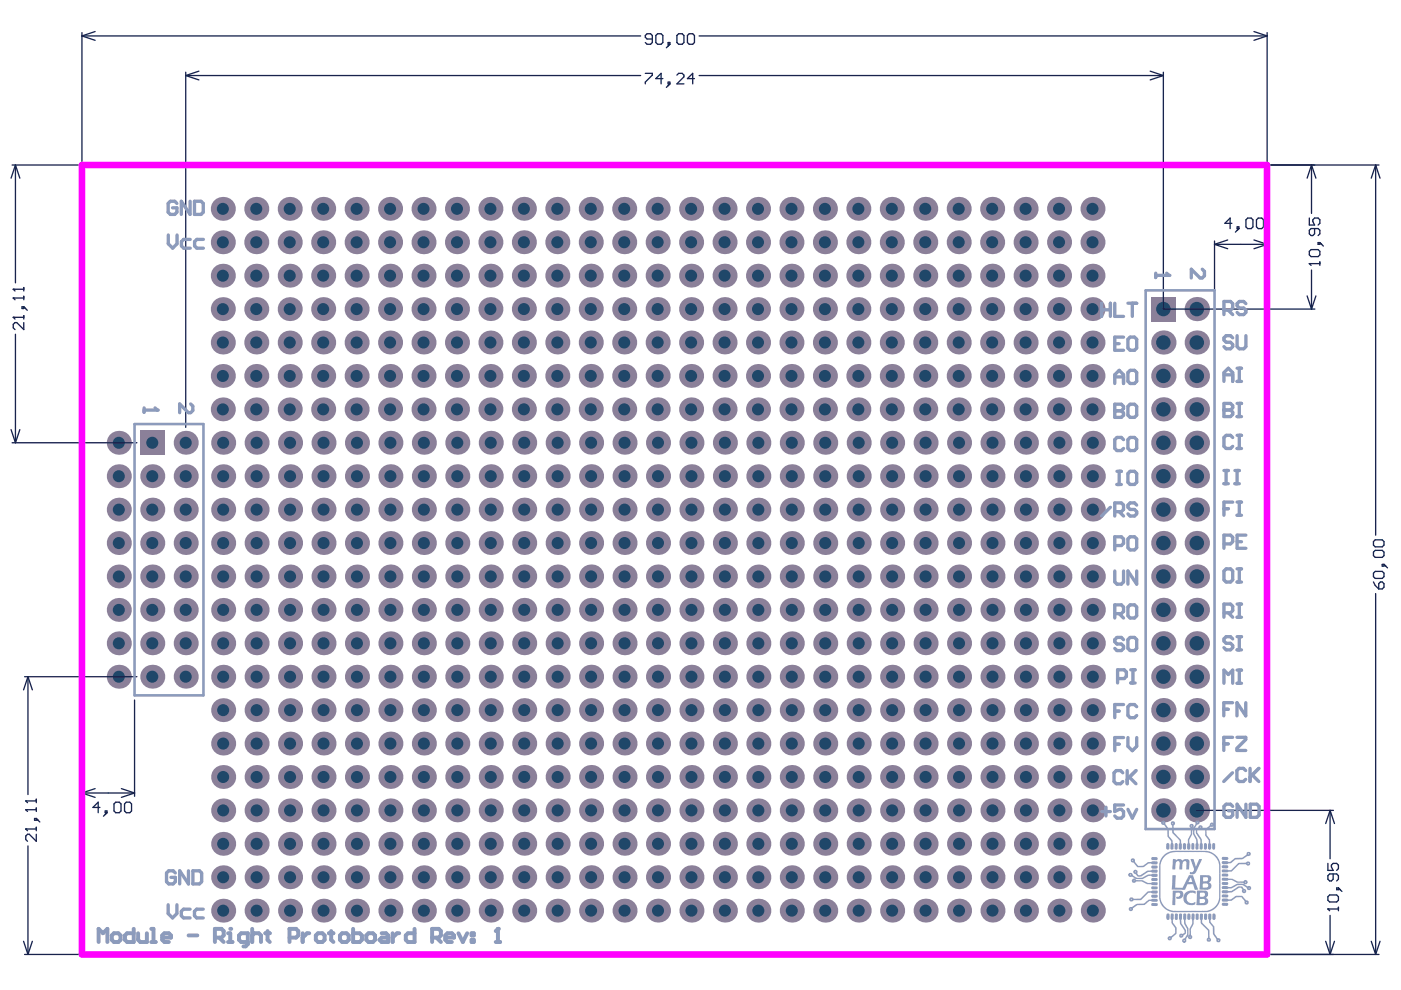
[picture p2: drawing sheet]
<svg xmlns="http://www.w3.org/2000/svg" width="297mm" height="210mm" viewBox="0 0 297 210" stroke-linecap="round" stroke-linejoin="round" font-family="sans-serif">
<circle cx="25.2" cy="143.5" r="2.54" fill="#8b8099"/>
<circle cx="25.2" cy="143.5" r="1.28" fill="#1f4769"/>
<circle cx="47.3" cy="178.9" r="2.54" fill="#8b8099"/>
<circle cx="47.3" cy="178.9" r="1.28" fill="#1f4769"/>
<circle cx="47.3" cy="186" r="2.54" fill="#8b8099"/>
<circle cx="47.3" cy="186" r="1.28" fill="#1f4769"/>
<circle cx="47.3" cy="193.1" r="2.54" fill="#8b8099"/>
<circle cx="47.3" cy="193.1" r="1.28" fill="#1f4769"/>
<circle cx="47.3" cy="171.8" r="2.54" fill="#8b8099"/>
<circle cx="47.3" cy="171.8" r="1.28" fill="#1f4769"/>
<circle cx="47.3" cy="164.7" r="2.54" fill="#8b8099"/>
<circle cx="47.3" cy="164.7" r="1.28" fill="#1f4769"/>
<circle cx="47.3" cy="157.7" r="2.54" fill="#8b8099"/>
<circle cx="47.3" cy="157.7" r="1.28" fill="#1f4769"/>
<circle cx="47.3" cy="150.6" r="2.54" fill="#8b8099"/>
<circle cx="47.3" cy="150.6" r="1.28" fill="#1f4769"/>
<circle cx="54.4" cy="178.9" r="2.54" fill="#8b8099"/>
<circle cx="54.4" cy="178.9" r="1.28" fill="#1f4769"/>
<circle cx="54.4" cy="186" r="2.54" fill="#8b8099"/>
<circle cx="54.4" cy="186" r="1.28" fill="#1f4769"/>
<circle cx="54.4" cy="193.1" r="2.54" fill="#8b8099"/>
<circle cx="54.4" cy="193.1" r="1.28" fill="#1f4769"/>
<circle cx="54.4" cy="171.8" r="2.54" fill="#8b8099"/>
<circle cx="54.4" cy="171.8" r="1.28" fill="#1f4769"/>
<circle cx="54.4" cy="164.7" r="2.54" fill="#8b8099"/>
<circle cx="54.4" cy="164.7" r="1.28" fill="#1f4769"/>
<circle cx="54.4" cy="157.6" r="2.54" fill="#8b8099"/>
<circle cx="54.4" cy="157.6" r="1.28" fill="#1f4769"/>
<circle cx="54.4" cy="150.6" r="2.54" fill="#8b8099"/>
<circle cx="54.4" cy="150.6" r="1.28" fill="#1f4769"/>
<circle cx="61.5" cy="178.9" r="2.54" fill="#8b8099"/>
<circle cx="61.5" cy="178.9" r="1.28" fill="#1f4769"/>
<circle cx="61.5" cy="193.1" r="2.54" fill="#8b8099"/>
<circle cx="61.5" cy="193.1" r="1.28" fill="#1f4769"/>
<circle cx="61.5" cy="186" r="2.54" fill="#8b8099"/>
<circle cx="61.5" cy="186" r="1.28" fill="#1f4769"/>
<circle cx="61.5" cy="171.8" r="2.54" fill="#8b8099"/>
<circle cx="61.5" cy="171.8" r="1.28" fill="#1f4769"/>
<circle cx="61.5" cy="164.7" r="2.54" fill="#8b8099"/>
<circle cx="61.5" cy="164.7" r="1.28" fill="#1f4769"/>
<circle cx="61.5" cy="157.7" r="2.54" fill="#8b8099"/>
<circle cx="61.5" cy="157.7" r="1.28" fill="#1f4769"/>
<circle cx="61.5" cy="150.6" r="2.54" fill="#8b8099"/>
<circle cx="61.5" cy="150.6" r="1.28" fill="#1f4769"/>
<circle cx="68.6" cy="186" r="2.54" fill="#8b8099"/>
<circle cx="68.6" cy="186" r="1.28" fill="#1f4769"/>
<circle cx="68.6" cy="193.1" r="2.54" fill="#8b8099"/>
<circle cx="68.6" cy="193.1" r="1.28" fill="#1f4769"/>
<circle cx="68.6" cy="178.9" r="2.54" fill="#8b8099"/>
<circle cx="68.6" cy="178.9" r="1.28" fill="#1f4769"/>
<circle cx="68.6" cy="171.8" r="2.54" fill="#8b8099"/>
<circle cx="68.6" cy="171.8" r="1.28" fill="#1f4769"/>
<circle cx="68.6" cy="164.7" r="2.54" fill="#8b8099"/>
<circle cx="68.6" cy="164.7" r="1.28" fill="#1f4769"/>
<circle cx="68.6" cy="157.6" r="2.54" fill="#8b8099"/>
<circle cx="68.6" cy="157.6" r="1.28" fill="#1f4769"/>
<circle cx="68.6" cy="150.6" r="2.54" fill="#8b8099"/>
<circle cx="68.6" cy="150.6" r="1.28" fill="#1f4769"/>
<circle cx="75.7" cy="178.9" r="2.54" fill="#8b8099"/>
<circle cx="75.7" cy="178.9" r="1.28" fill="#1f4769"/>
<circle cx="75.7" cy="171.8" r="2.54" fill="#8b8099"/>
<circle cx="75.7" cy="171.8" r="1.28" fill="#1f4769"/>
<circle cx="75.7" cy="157.7" r="2.54" fill="#8b8099"/>
<circle cx="75.7" cy="157.7" r="1.28" fill="#1f4769"/>
<circle cx="25.2" cy="122.2" r="2.54" fill="#8b8099"/>
<circle cx="25.2" cy="122.2" r="1.28" fill="#1f4769"/>
<circle cx="25.2" cy="129.3" r="2.54" fill="#8b8099"/>
<circle cx="25.2" cy="129.3" r="1.28" fill="#1f4769"/>
<circle cx="25.2" cy="136.4" r="2.54" fill="#8b8099"/>
<circle cx="25.2" cy="136.4" r="1.28" fill="#1f4769"/>
<circle cx="25.2" cy="115.1" r="2.54" fill="#8b8099"/>
<circle cx="25.2" cy="115.1" r="1.28" fill="#1f4769"/>
<circle cx="32.3" cy="122.2" r="2.54" fill="#8b8099"/>
<circle cx="32.3" cy="122.2" r="1.28" fill="#1f4769"/>
<circle cx="32.3" cy="136.4" r="2.54" fill="#8b8099"/>
<circle cx="32.3" cy="136.4" r="1.28" fill="#1f4769"/>
<circle cx="32.3" cy="143.5" r="2.54" fill="#8b8099"/>
<circle cx="32.3" cy="143.5" r="1.28" fill="#1f4769"/>
<circle cx="32.3" cy="129.3" r="2.54" fill="#8b8099"/>
<circle cx="32.3" cy="129.3" r="1.28" fill="#1f4769"/>
<circle cx="39.4" cy="136.4" r="2.54" fill="#8b8099"/>
<circle cx="39.4" cy="136.4" r="1.28" fill="#1f4769"/>
<circle cx="39.4" cy="143.5" r="2.54" fill="#8b8099"/>
<circle cx="39.4" cy="143.5" r="1.28" fill="#1f4769"/>
<circle cx="39.4" cy="122.2" r="2.54" fill="#8b8099"/>
<circle cx="39.4" cy="122.2" r="1.28" fill="#1f4769"/>
<circle cx="39.4" cy="129.3" r="2.54" fill="#8b8099"/>
<circle cx="39.4" cy="129.3" r="1.28" fill="#1f4769"/>
<circle cx="47.3" cy="143.5" r="2.54" fill="#8b8099"/>
<circle cx="47.3" cy="143.5" r="1.28" fill="#1f4769"/>
<circle cx="47.3" cy="136.4" r="2.54" fill="#8b8099"/>
<circle cx="47.3" cy="136.4" r="1.28" fill="#1f4769"/>
<circle cx="47.3" cy="129.3" r="2.54" fill="#8b8099"/>
<circle cx="47.3" cy="129.3" r="1.28" fill="#1f4769"/>
<circle cx="47.3" cy="122.2" r="2.54" fill="#8b8099"/>
<circle cx="47.3" cy="122.2" r="1.28" fill="#1f4769"/>
<circle cx="47.3" cy="115.1" r="2.54" fill="#8b8099"/>
<circle cx="47.3" cy="115.1" r="1.28" fill="#1f4769"/>
<circle cx="54.4" cy="143.5" r="2.54" fill="#8b8099"/>
<circle cx="54.4" cy="143.5" r="1.28" fill="#1f4769"/>
<circle cx="54.4" cy="136.4" r="2.54" fill="#8b8099"/>
<circle cx="54.4" cy="136.4" r="1.28" fill="#1f4769"/>
<circle cx="54.4" cy="122.2" r="2.54" fill="#8b8099"/>
<circle cx="54.4" cy="122.2" r="1.28" fill="#1f4769"/>
<circle cx="54.4" cy="129.3" r="2.54" fill="#8b8099"/>
<circle cx="54.4" cy="129.3" r="1.28" fill="#1f4769"/>
<circle cx="61.5" cy="143.5" r="2.54" fill="#8b8099"/>
<circle cx="61.5" cy="143.5" r="1.28" fill="#1f4769"/>
<circle cx="61.5" cy="136.4" r="2.54" fill="#8b8099"/>
<circle cx="61.5" cy="136.4" r="1.28" fill="#1f4769"/>
<circle cx="61.5" cy="129.3" r="2.54" fill="#8b8099"/>
<circle cx="61.5" cy="129.3" r="1.28" fill="#1f4769"/>
<circle cx="61.5" cy="122.2" r="2.54" fill="#8b8099"/>
<circle cx="61.5" cy="122.2" r="1.28" fill="#1f4769"/>
<circle cx="68.6" cy="143.5" r="2.54" fill="#8b8099"/>
<circle cx="68.6" cy="143.5" r="1.28" fill="#1f4769"/>
<circle cx="68.6" cy="136.4" r="2.54" fill="#8b8099"/>
<circle cx="68.6" cy="136.4" r="1.28" fill="#1f4769"/>
<circle cx="68.6" cy="129.3" r="2.54" fill="#8b8099"/>
<circle cx="68.6" cy="129.3" r="1.28" fill="#1f4769"/>
<circle cx="68.6" cy="122.2" r="2.54" fill="#8b8099"/>
<circle cx="68.6" cy="122.2" r="1.28" fill="#1f4769"/>
<circle cx="75.7" cy="143.5" r="2.54" fill="#8b8099"/>
<circle cx="75.7" cy="143.5" r="1.28" fill="#1f4769"/>
<circle cx="75.7" cy="136.4" r="2.54" fill="#8b8099"/>
<circle cx="75.7" cy="136.4" r="1.28" fill="#1f4769"/>
<circle cx="75.7" cy="186" r="2.54" fill="#8b8099"/>
<circle cx="75.7" cy="186" r="1.28" fill="#1f4769"/>
<circle cx="75.7" cy="193.1" r="2.54" fill="#8b8099"/>
<circle cx="75.7" cy="193.1" r="1.28" fill="#1f4769"/>
<circle cx="75.7" cy="164.7" r="2.54" fill="#8b8099"/>
<circle cx="75.7" cy="164.7" r="1.28" fill="#1f4769"/>
<circle cx="82.8" cy="186" r="2.54" fill="#8b8099"/>
<circle cx="82.8" cy="186" r="1.28" fill="#1f4769"/>
<circle cx="82.8" cy="178.9" r="2.54" fill="#8b8099"/>
<circle cx="82.8" cy="178.9" r="1.28" fill="#1f4769"/>
<circle cx="82.8" cy="193.1" r="2.54" fill="#8b8099"/>
<circle cx="82.8" cy="193.1" r="1.28" fill="#1f4769"/>
<circle cx="82.8" cy="171.8" r="2.54" fill="#8b8099"/>
<circle cx="82.8" cy="171.8" r="1.28" fill="#1f4769"/>
<circle cx="82.8" cy="164.7" r="2.54" fill="#8b8099"/>
<circle cx="82.8" cy="164.7" r="1.28" fill="#1f4769"/>
<circle cx="82.8" cy="157.6" r="2.54" fill="#8b8099"/>
<circle cx="82.8" cy="157.6" r="1.28" fill="#1f4769"/>
<circle cx="89.9" cy="193.1" r="2.54" fill="#8b8099"/>
<circle cx="89.9" cy="193.1" r="1.28" fill="#1f4769"/>
<circle cx="89.9" cy="186" r="2.54" fill="#8b8099"/>
<circle cx="89.9" cy="186" r="1.28" fill="#1f4769"/>
<circle cx="89.9" cy="178.9" r="2.54" fill="#8b8099"/>
<circle cx="89.9" cy="178.9" r="1.28" fill="#1f4769"/>
<circle cx="89.9" cy="171.8" r="2.54" fill="#8b8099"/>
<circle cx="89.9" cy="171.8" r="1.28" fill="#1f4769"/>
<circle cx="89.9" cy="164.7" r="2.54" fill="#8b8099"/>
<circle cx="89.9" cy="164.7" r="1.28" fill="#1f4769"/>
<circle cx="89.9" cy="157.7" r="2.54" fill="#8b8099"/>
<circle cx="89.9" cy="157.7" r="1.28" fill="#1f4769"/>
<circle cx="97" cy="193.1" r="2.54" fill="#8b8099"/>
<circle cx="97" cy="193.1" r="1.28" fill="#1f4769"/>
<circle cx="97" cy="186" r="2.54" fill="#8b8099"/>
<circle cx="97" cy="186" r="1.28" fill="#1f4769"/>
<circle cx="97" cy="178.9" r="2.54" fill="#8b8099"/>
<circle cx="97" cy="178.9" r="1.28" fill="#1f4769"/>
<circle cx="97" cy="171.8" r="2.54" fill="#8b8099"/>
<circle cx="97" cy="171.8" r="1.28" fill="#1f4769"/>
<circle cx="97" cy="164.7" r="2.54" fill="#8b8099"/>
<circle cx="97" cy="164.7" r="1.28" fill="#1f4769"/>
<circle cx="104.1" cy="193.1" r="2.54" fill="#8b8099"/>
<circle cx="104.1" cy="193.1" r="1.28" fill="#1f4769"/>
<circle cx="104.1" cy="178.9" r="2.54" fill="#8b8099"/>
<circle cx="104.1" cy="178.9" r="1.28" fill="#1f4769"/>
<circle cx="104.1" cy="186" r="2.54" fill="#8b8099"/>
<circle cx="104.1" cy="186" r="1.28" fill="#1f4769"/>
<circle cx="104.1" cy="171.8" r="2.54" fill="#8b8099"/>
<circle cx="104.1" cy="171.8" r="1.28" fill="#1f4769"/>
<circle cx="104.1" cy="164.7" r="2.54" fill="#8b8099"/>
<circle cx="104.1" cy="164.7" r="1.28" fill="#1f4769"/>
<circle cx="104.1" cy="157.6" r="2.54" fill="#8b8099"/>
<circle cx="104.1" cy="157.6" r="1.28" fill="#1f4769"/>
<circle cx="111.1" cy="178.9" r="2.54" fill="#8b8099"/>
<circle cx="111.1" cy="178.9" r="1.28" fill="#1f4769"/>
<circle cx="111.1" cy="186" r="2.54" fill="#8b8099"/>
<circle cx="111.1" cy="186" r="1.28" fill="#1f4769"/>
<circle cx="111.1" cy="193.1" r="2.54" fill="#8b8099"/>
<circle cx="111.1" cy="193.1" r="1.28" fill="#1f4769"/>
<circle cx="111.1" cy="171.8" r="2.54" fill="#8b8099"/>
<circle cx="111.1" cy="171.8" r="1.28" fill="#1f4769"/>
<circle cx="111.1" cy="164.7" r="2.54" fill="#8b8099"/>
<circle cx="111.1" cy="164.7" r="1.28" fill="#1f4769"/>
<circle cx="118.2" cy="193.1" r="2.54" fill="#8b8099"/>
<circle cx="118.2" cy="193.1" r="1.28" fill="#1f4769"/>
<circle cx="75.7" cy="150.6" r="2.54" fill="#8b8099"/>
<circle cx="75.7" cy="150.6" r="1.28" fill="#1f4769"/>
<circle cx="75.7" cy="129.3" r="2.54" fill="#8b8099"/>
<circle cx="75.7" cy="129.3" r="1.28" fill="#1f4769"/>
<circle cx="75.7" cy="115.1" r="2.54" fill="#8b8099"/>
<circle cx="75.7" cy="115.1" r="1.28" fill="#1f4769"/>
<circle cx="75.7" cy="122.2" r="2.54" fill="#8b8099"/>
<circle cx="75.7" cy="122.2" r="1.28" fill="#1f4769"/>
<circle cx="82.8" cy="122.2" r="2.54" fill="#8b8099"/>
<circle cx="82.8" cy="122.2" r="1.28" fill="#1f4769"/>
<circle cx="82.8" cy="129.3" r="2.54" fill="#8b8099"/>
<circle cx="82.8" cy="129.3" r="1.28" fill="#1f4769"/>
<circle cx="82.8" cy="143.5" r="2.54" fill="#8b8099"/>
<circle cx="82.8" cy="143.5" r="1.28" fill="#1f4769"/>
<circle cx="82.8" cy="150.6" r="2.54" fill="#8b8099"/>
<circle cx="82.8" cy="150.6" r="1.28" fill="#1f4769"/>
<circle cx="82.8" cy="136.4" r="2.54" fill="#8b8099"/>
<circle cx="82.8" cy="136.4" r="1.28" fill="#1f4769"/>
<circle cx="89.9" cy="150.6" r="2.54" fill="#8b8099"/>
<circle cx="89.9" cy="150.6" r="1.28" fill="#1f4769"/>
<circle cx="89.9" cy="115.1" r="2.54" fill="#8b8099"/>
<circle cx="89.9" cy="115.1" r="1.28" fill="#1f4769"/>
<circle cx="89.9" cy="136.4" r="2.54" fill="#8b8099"/>
<circle cx="89.9" cy="136.4" r="1.28" fill="#1f4769"/>
<circle cx="89.9" cy="122.2" r="2.54" fill="#8b8099"/>
<circle cx="89.9" cy="122.2" r="1.28" fill="#1f4769"/>
<circle cx="89.9" cy="143.5" r="2.54" fill="#8b8099"/>
<circle cx="89.9" cy="143.5" r="1.28" fill="#1f4769"/>
<circle cx="89.9" cy="129.3" r="2.54" fill="#8b8099"/>
<circle cx="89.9" cy="129.3" r="1.28" fill="#1f4769"/>
<circle cx="97" cy="157.6" r="2.54" fill="#8b8099"/>
<circle cx="97" cy="157.6" r="1.28" fill="#1f4769"/>
<circle cx="97" cy="122.2" r="2.54" fill="#8b8099"/>
<circle cx="97" cy="122.2" r="1.28" fill="#1f4769"/>
<circle cx="97" cy="150.6" r="2.54" fill="#8b8099"/>
<circle cx="97" cy="150.6" r="1.28" fill="#1f4769"/>
<circle cx="97" cy="136.4" r="2.54" fill="#8b8099"/>
<circle cx="97" cy="136.4" r="1.28" fill="#1f4769"/>
<circle cx="97" cy="129.3" r="2.54" fill="#8b8099"/>
<circle cx="97" cy="129.3" r="1.28" fill="#1f4769"/>
<circle cx="97" cy="143.5" r="2.54" fill="#8b8099"/>
<circle cx="97" cy="143.5" r="1.28" fill="#1f4769"/>
<circle cx="104.1" cy="122.2" r="2.54" fill="#8b8099"/>
<circle cx="104.1" cy="122.2" r="1.28" fill="#1f4769"/>
<circle cx="104.1" cy="143.5" r="2.54" fill="#8b8099"/>
<circle cx="104.1" cy="143.5" r="1.28" fill="#1f4769"/>
<circle cx="104.1" cy="136.4" r="2.54" fill="#8b8099"/>
<circle cx="104.1" cy="136.4" r="1.28" fill="#1f4769"/>
<circle cx="104.1" cy="129.3" r="2.54" fill="#8b8099"/>
<circle cx="104.1" cy="129.3" r="1.28" fill="#1f4769"/>
<circle cx="104.1" cy="150.6" r="2.54" fill="#8b8099"/>
<circle cx="104.1" cy="150.6" r="1.28" fill="#1f4769"/>
<circle cx="111.1" cy="157.6" r="2.54" fill="#8b8099"/>
<circle cx="111.1" cy="157.6" r="1.28" fill="#1f4769"/>
<circle cx="111.1" cy="129.3" r="2.54" fill="#8b8099"/>
<circle cx="111.1" cy="129.3" r="1.28" fill="#1f4769"/>
<circle cx="111.1" cy="143.5" r="2.54" fill="#8b8099"/>
<circle cx="111.1" cy="143.5" r="1.28" fill="#1f4769"/>
<circle cx="111.1" cy="122.2" r="2.54" fill="#8b8099"/>
<circle cx="111.1" cy="122.2" r="1.28" fill="#1f4769"/>
<circle cx="111.1" cy="150.6" r="2.54" fill="#8b8099"/>
<circle cx="111.1" cy="150.6" r="1.28" fill="#1f4769"/>
<circle cx="111.1" cy="136.4" r="2.54" fill="#8b8099"/>
<circle cx="111.1" cy="136.4" r="1.28" fill="#1f4769"/>
<circle cx="25.2" cy="108.1" r="2.54" fill="#8b8099"/>
<circle cx="25.2" cy="108.1" r="1.28" fill="#1f4769"/>
<circle cx="25.2" cy="101" r="2.54" fill="#8b8099"/>
<circle cx="25.2" cy="101" r="1.28" fill="#1f4769"/>
<circle cx="25.2" cy="93.9" r="2.54" fill="#8b8099"/>
<circle cx="25.2" cy="93.9" r="1.28" fill="#1f4769"/>
<circle cx="32.3" cy="101" r="2.54" fill="#8b8099"/>
<circle cx="32.3" cy="101" r="1.28" fill="#1f4769"/>
<circle cx="32.3" cy="115.1" r="2.54" fill="#8b8099"/>
<circle cx="32.3" cy="115.1" r="1.28" fill="#1f4769"/>
<circle cx="32.3" cy="108" r="2.54" fill="#8b8099"/>
<circle cx="32.3" cy="108" r="1.28" fill="#1f4769"/>
<path d="M29.7 91.3h5.1v5.1h-5.1z" fill-rule="evenodd" fill="#8b8099"/>
<circle cx="32.3" cy="93.9" r="1.28" fill="#1f4769"/>
<circle cx="39.4" cy="115.1" r="2.54" fill="#8b8099"/>
<circle cx="39.4" cy="115.1" r="1.28" fill="#1f4769"/>
<circle cx="39.4" cy="108" r="2.54" fill="#8b8099"/>
<circle cx="39.4" cy="108" r="1.28" fill="#1f4769"/>
<circle cx="39.4" cy="101" r="2.54" fill="#8b8099"/>
<circle cx="39.4" cy="101" r="1.28" fill="#1f4769"/>
<circle cx="39.4" cy="93.9" r="2.54" fill="#8b8099"/>
<circle cx="39.4" cy="93.9" r="1.28" fill="#1f4769"/>
<circle cx="47.2" cy="86.8" r="2.54" fill="#8b8099"/>
<circle cx="47.2" cy="86.8" r="1.28" fill="#1f4769"/>
<circle cx="47.3" cy="108.1" r="2.54" fill="#8b8099"/>
<circle cx="47.3" cy="108.1" r="1.28" fill="#1f4769"/>
<circle cx="47.3" cy="101" r="2.54" fill="#8b8099"/>
<circle cx="47.3" cy="101" r="1.28" fill="#1f4769"/>
<circle cx="47.3" cy="93.9" r="2.54" fill="#8b8099"/>
<circle cx="47.3" cy="93.9" r="1.28" fill="#1f4769"/>
<circle cx="54.4" cy="115.1" r="2.54" fill="#8b8099"/>
<circle cx="54.4" cy="115.1" r="1.28" fill="#1f4769"/>
<circle cx="54.4" cy="108" r="2.54" fill="#8b8099"/>
<circle cx="54.4" cy="108" r="1.28" fill="#1f4769"/>
<circle cx="54.4" cy="101" r="2.54" fill="#8b8099"/>
<circle cx="54.4" cy="101" r="1.28" fill="#1f4769"/>
<circle cx="54.4" cy="93.9" r="2.54" fill="#8b8099"/>
<circle cx="54.4" cy="93.9" r="1.28" fill="#1f4769"/>
<circle cx="61.4" cy="86.8" r="2.54" fill="#8b8099"/>
<circle cx="61.4" cy="86.8" r="1.28" fill="#1f4769"/>
<circle cx="61.5" cy="115.1" r="2.54" fill="#8b8099"/>
<circle cx="61.5" cy="115.1" r="1.28" fill="#1f4769"/>
<circle cx="61.5" cy="101" r="2.54" fill="#8b8099"/>
<circle cx="61.5" cy="101" r="1.28" fill="#1f4769"/>
<circle cx="61.5" cy="108.1" r="2.54" fill="#8b8099"/>
<circle cx="61.5" cy="108.1" r="1.28" fill="#1f4769"/>
<circle cx="61.5" cy="93.9" r="2.54" fill="#8b8099"/>
<circle cx="61.5" cy="93.9" r="1.28" fill="#1f4769"/>
<circle cx="68.6" cy="101" r="2.54" fill="#8b8099"/>
<circle cx="68.6" cy="101" r="1.28" fill="#1f4769"/>
<circle cx="68.6" cy="108" r="2.54" fill="#8b8099"/>
<circle cx="68.6" cy="108" r="1.28" fill="#1f4769"/>
<circle cx="68.6" cy="115.1" r="2.54" fill="#8b8099"/>
<circle cx="68.6" cy="115.1" r="1.28" fill="#1f4769"/>
<circle cx="68.6" cy="93.9" r="2.54" fill="#8b8099"/>
<circle cx="68.6" cy="93.9" r="1.28" fill="#1f4769"/>
<circle cx="75.6" cy="86.8" r="2.54" fill="#8b8099"/>
<circle cx="75.6" cy="86.8" r="1.28" fill="#1f4769"/>
<circle cx="75.7" cy="101" r="2.54" fill="#8b8099"/>
<circle cx="75.7" cy="101" r="1.28" fill="#1f4769"/>
<circle cx="75.7" cy="108.1" r="2.54" fill="#8b8099"/>
<circle cx="75.7" cy="108.1" r="1.28" fill="#1f4769"/>
<circle cx="75.7" cy="93.9" r="2.54" fill="#8b8099"/>
<circle cx="75.7" cy="93.9" r="1.28" fill="#1f4769"/>
<circle cx="47.2" cy="79.7" r="2.54" fill="#8b8099"/>
<circle cx="47.2" cy="79.7" r="1.28" fill="#1f4769"/>
<circle cx="47.2" cy="72.6" r="2.54" fill="#8b8099"/>
<circle cx="47.2" cy="72.6" r="1.28" fill="#1f4769"/>
<circle cx="47.2" cy="65.5" r="2.54" fill="#8b8099"/>
<circle cx="47.2" cy="65.5" r="1.28" fill="#1f4769"/>
<circle cx="47.2" cy="58.5" r="2.54" fill="#8b8099"/>
<circle cx="47.2" cy="58.5" r="1.28" fill="#1f4769"/>
<circle cx="47.2" cy="51.4" r="2.54" fill="#8b8099"/>
<circle cx="47.2" cy="51.4" r="1.28" fill="#1f4769"/>
<circle cx="47.2" cy="44.3" r="2.54" fill="#8b8099"/>
<circle cx="47.2" cy="44.3" r="1.28" fill="#1f4769"/>
<circle cx="54.3" cy="86.8" r="2.54" fill="#8b8099"/>
<circle cx="54.3" cy="86.8" r="1.28" fill="#1f4769"/>
<circle cx="54.3" cy="79.7" r="2.54" fill="#8b8099"/>
<circle cx="54.3" cy="79.7" r="1.28" fill="#1f4769"/>
<circle cx="54.3" cy="72.6" r="2.54" fill="#8b8099"/>
<circle cx="54.3" cy="72.6" r="1.28" fill="#1f4769"/>
<circle cx="54.3" cy="65.5" r="2.54" fill="#8b8099"/>
<circle cx="54.3" cy="65.5" r="1.28" fill="#1f4769"/>
<circle cx="54.3" cy="58.4" r="2.54" fill="#8b8099"/>
<circle cx="54.3" cy="58.4" r="1.28" fill="#1f4769"/>
<circle cx="54.3" cy="51.4" r="2.54" fill="#8b8099"/>
<circle cx="54.3" cy="51.4" r="1.28" fill="#1f4769"/>
<circle cx="54.3" cy="44.3" r="2.54" fill="#8b8099"/>
<circle cx="54.3" cy="44.3" r="1.28" fill="#1f4769"/>
<circle cx="61.4" cy="79.7" r="2.54" fill="#8b8099"/>
<circle cx="61.4" cy="79.7" r="1.28" fill="#1f4769"/>
<circle cx="61.4" cy="72.6" r="2.54" fill="#8b8099"/>
<circle cx="61.4" cy="72.6" r="1.28" fill="#1f4769"/>
<circle cx="61.4" cy="65.5" r="2.54" fill="#8b8099"/>
<circle cx="61.4" cy="65.5" r="1.28" fill="#1f4769"/>
<circle cx="61.4" cy="58.5" r="2.54" fill="#8b8099"/>
<circle cx="61.4" cy="58.5" r="1.28" fill="#1f4769"/>
<circle cx="61.4" cy="51.4" r="2.54" fill="#8b8099"/>
<circle cx="61.4" cy="51.4" r="1.28" fill="#1f4769"/>
<circle cx="61.4" cy="44.3" r="2.54" fill="#8b8099"/>
<circle cx="61.4" cy="44.3" r="1.28" fill="#1f4769"/>
<circle cx="68.5" cy="86.8" r="2.54" fill="#8b8099"/>
<circle cx="68.5" cy="86.8" r="1.28" fill="#1f4769"/>
<circle cx="68.5" cy="79.7" r="2.54" fill="#8b8099"/>
<circle cx="68.5" cy="79.7" r="1.28" fill="#1f4769"/>
<circle cx="68.5" cy="72.6" r="2.54" fill="#8b8099"/>
<circle cx="68.5" cy="72.6" r="1.28" fill="#1f4769"/>
<circle cx="68.5" cy="65.5" r="2.54" fill="#8b8099"/>
<circle cx="68.5" cy="65.5" r="1.28" fill="#1f4769"/>
<circle cx="68.5" cy="58.4" r="2.54" fill="#8b8099"/>
<circle cx="68.5" cy="58.4" r="1.28" fill="#1f4769"/>
<circle cx="68.5" cy="51.4" r="2.54" fill="#8b8099"/>
<circle cx="68.5" cy="51.4" r="1.28" fill="#1f4769"/>
<circle cx="68.5" cy="44.3" r="2.54" fill="#8b8099"/>
<circle cx="68.5" cy="44.3" r="1.28" fill="#1f4769"/>
<circle cx="75.6" cy="79.7" r="2.54" fill="#8b8099"/>
<circle cx="75.6" cy="79.7" r="1.28" fill="#1f4769"/>
<circle cx="75.6" cy="72.6" r="2.54" fill="#8b8099"/>
<circle cx="75.6" cy="72.6" r="1.28" fill="#1f4769"/>
<circle cx="75.6" cy="65.5" r="2.54" fill="#8b8099"/>
<circle cx="75.6" cy="65.5" r="1.28" fill="#1f4769"/>
<circle cx="75.6" cy="58.5" r="2.54" fill="#8b8099"/>
<circle cx="75.6" cy="58.5" r="1.28" fill="#1f4769"/>
<circle cx="75.6" cy="51.4" r="2.54" fill="#8b8099"/>
<circle cx="75.6" cy="51.4" r="1.28" fill="#1f4769"/>
<circle cx="75.6" cy="44.3" r="2.54" fill="#8b8099"/>
<circle cx="75.6" cy="44.3" r="1.28" fill="#1f4769"/>
<circle cx="82.7" cy="86.8" r="2.54" fill="#8b8099"/>
<circle cx="82.7" cy="86.8" r="1.28" fill="#1f4769"/>
<circle cx="82.7" cy="79.7" r="2.54" fill="#8b8099"/>
<circle cx="82.7" cy="79.7" r="1.28" fill="#1f4769"/>
<circle cx="82.8" cy="108" r="2.54" fill="#8b8099"/>
<circle cx="82.8" cy="108" r="1.28" fill="#1f4769"/>
<circle cx="82.8" cy="115.1" r="2.54" fill="#8b8099"/>
<circle cx="82.8" cy="115.1" r="1.28" fill="#1f4769"/>
<circle cx="82.8" cy="93.9" r="2.54" fill="#8b8099"/>
<circle cx="82.8" cy="93.9" r="1.28" fill="#1f4769"/>
<circle cx="82.8" cy="101" r="2.54" fill="#8b8099"/>
<circle cx="82.8" cy="101" r="1.28" fill="#1f4769"/>
<circle cx="89.8" cy="86.8" r="2.54" fill="#8b8099"/>
<circle cx="89.8" cy="86.8" r="1.28" fill="#1f4769"/>
<circle cx="89.8" cy="79.7" r="2.54" fill="#8b8099"/>
<circle cx="89.8" cy="79.7" r="1.28" fill="#1f4769"/>
<circle cx="89.9" cy="101" r="2.54" fill="#8b8099"/>
<circle cx="89.9" cy="101" r="1.28" fill="#1f4769"/>
<circle cx="89.9" cy="93.9" r="2.54" fill="#8b8099"/>
<circle cx="89.9" cy="93.9" r="1.28" fill="#1f4769"/>
<circle cx="89.9" cy="108.1" r="2.54" fill="#8b8099"/>
<circle cx="89.9" cy="108.1" r="1.28" fill="#1f4769"/>
<circle cx="96.9" cy="86.8" r="2.54" fill="#8b8099"/>
<circle cx="96.9" cy="86.8" r="1.28" fill="#1f4769"/>
<circle cx="96.9" cy="79.7" r="2.54" fill="#8b8099"/>
<circle cx="96.9" cy="79.7" r="1.28" fill="#1f4769"/>
<circle cx="97" cy="101" r="2.54" fill="#8b8099"/>
<circle cx="97" cy="101" r="1.28" fill="#1f4769"/>
<circle cx="97" cy="108" r="2.54" fill="#8b8099"/>
<circle cx="97" cy="108" r="1.28" fill="#1f4769"/>
<circle cx="97" cy="93.9" r="2.54" fill="#8b8099"/>
<circle cx="97" cy="93.9" r="1.28" fill="#1f4769"/>
<circle cx="97" cy="115.1" r="2.54" fill="#8b8099"/>
<circle cx="97" cy="115.1" r="1.28" fill="#1f4769"/>
<circle cx="104" cy="86.8" r="2.54" fill="#8b8099"/>
<circle cx="104" cy="86.8" r="1.28" fill="#1f4769"/>
<circle cx="104" cy="79.7" r="2.54" fill="#8b8099"/>
<circle cx="104" cy="79.7" r="1.28" fill="#1f4769"/>
<circle cx="104.1" cy="108" r="2.54" fill="#8b8099"/>
<circle cx="104.1" cy="108" r="1.28" fill="#1f4769"/>
<circle cx="104.1" cy="93.9" r="2.54" fill="#8b8099"/>
<circle cx="104.1" cy="93.9" r="1.28" fill="#1f4769"/>
<circle cx="104.1" cy="101" r="2.54" fill="#8b8099"/>
<circle cx="104.1" cy="101" r="1.28" fill="#1f4769"/>
<circle cx="104.1" cy="115.1" r="2.54" fill="#8b8099"/>
<circle cx="104.1" cy="115.1" r="1.28" fill="#1f4769"/>
<circle cx="111.1" cy="86.8" r="2.54" fill="#8b8099"/>
<circle cx="111.1" cy="86.8" r="1.28" fill="#1f4769"/>
<circle cx="111.1" cy="115.1" r="2.54" fill="#8b8099"/>
<circle cx="111.1" cy="115.1" r="1.28" fill="#1f4769"/>
<circle cx="111.1" cy="101" r="2.54" fill="#8b8099"/>
<circle cx="111.1" cy="101" r="1.28" fill="#1f4769"/>
<circle cx="111.1" cy="93.9" r="2.54" fill="#8b8099"/>
<circle cx="111.1" cy="93.9" r="1.28" fill="#1f4769"/>
<circle cx="111.1" cy="108" r="2.54" fill="#8b8099"/>
<circle cx="111.1" cy="108" r="1.28" fill="#1f4769"/>
<circle cx="118.2" cy="86.8" r="2.54" fill="#8b8099"/>
<circle cx="118.2" cy="86.8" r="1.28" fill="#1f4769"/>
<circle cx="118.2" cy="101" r="2.54" fill="#8b8099"/>
<circle cx="118.2" cy="101" r="1.28" fill="#1f4769"/>
<circle cx="118.2" cy="93.9" r="2.54" fill="#8b8099"/>
<circle cx="118.2" cy="93.9" r="1.28" fill="#1f4769"/>
<circle cx="118.2" cy="108" r="2.54" fill="#8b8099"/>
<circle cx="118.2" cy="108" r="1.28" fill="#1f4769"/>
<circle cx="82.7" cy="72.6" r="2.54" fill="#8b8099"/>
<circle cx="82.7" cy="72.6" r="1.28" fill="#1f4769"/>
<circle cx="82.7" cy="65.5" r="2.54" fill="#8b8099"/>
<circle cx="82.7" cy="65.5" r="1.28" fill="#1f4769"/>
<circle cx="82.7" cy="58.4" r="2.54" fill="#8b8099"/>
<circle cx="82.7" cy="58.4" r="1.28" fill="#1f4769"/>
<circle cx="82.7" cy="51.4" r="2.54" fill="#8b8099"/>
<circle cx="82.7" cy="51.4" r="1.28" fill="#1f4769"/>
<circle cx="82.7" cy="44.3" r="2.54" fill="#8b8099"/>
<circle cx="82.7" cy="44.3" r="1.28" fill="#1f4769"/>
<circle cx="89.8" cy="72.6" r="2.54" fill="#8b8099"/>
<circle cx="89.8" cy="72.6" r="1.28" fill="#1f4769"/>
<circle cx="89.8" cy="65.5" r="2.54" fill="#8b8099"/>
<circle cx="89.8" cy="65.5" r="1.28" fill="#1f4769"/>
<circle cx="89.8" cy="58.5" r="2.54" fill="#8b8099"/>
<circle cx="89.8" cy="58.5" r="1.28" fill="#1f4769"/>
<circle cx="89.8" cy="44.3" r="2.54" fill="#8b8099"/>
<circle cx="89.8" cy="44.3" r="1.28" fill="#1f4769"/>
<circle cx="89.8" cy="51.4" r="2.54" fill="#8b8099"/>
<circle cx="89.8" cy="51.4" r="1.28" fill="#1f4769"/>
<circle cx="96.9" cy="72.6" r="2.54" fill="#8b8099"/>
<circle cx="96.9" cy="72.6" r="1.28" fill="#1f4769"/>
<circle cx="96.9" cy="65.5" r="2.54" fill="#8b8099"/>
<circle cx="96.9" cy="65.5" r="1.28" fill="#1f4769"/>
<circle cx="96.9" cy="58.4" r="2.54" fill="#8b8099"/>
<circle cx="96.9" cy="58.4" r="1.28" fill="#1f4769"/>
<circle cx="96.9" cy="44.3" r="2.54" fill="#8b8099"/>
<circle cx="96.9" cy="44.3" r="1.28" fill="#1f4769"/>
<circle cx="96.9" cy="51.4" r="2.54" fill="#8b8099"/>
<circle cx="96.9" cy="51.4" r="1.28" fill="#1f4769"/>
<circle cx="104" cy="72.6" r="2.54" fill="#8b8099"/>
<circle cx="104" cy="72.6" r="1.28" fill="#1f4769"/>
<circle cx="104" cy="65.5" r="2.54" fill="#8b8099"/>
<circle cx="104" cy="65.5" r="1.28" fill="#1f4769"/>
<circle cx="104" cy="58.4" r="2.54" fill="#8b8099"/>
<circle cx="104" cy="58.4" r="1.28" fill="#1f4769"/>
<circle cx="104" cy="51.4" r="2.54" fill="#8b8099"/>
<circle cx="104" cy="51.4" r="1.28" fill="#1f4769"/>
<circle cx="104" cy="44.3" r="2.54" fill="#8b8099"/>
<circle cx="104" cy="44.3" r="1.28" fill="#1f4769"/>
<circle cx="111.1" cy="79.7" r="2.54" fill="#8b8099"/>
<circle cx="111.1" cy="79.7" r="1.28" fill="#1f4769"/>
<circle cx="111.1" cy="72.6" r="2.54" fill="#8b8099"/>
<circle cx="111.1" cy="72.6" r="1.28" fill="#1f4769"/>
<circle cx="111.1" cy="65.5" r="2.54" fill="#8b8099"/>
<circle cx="111.1" cy="65.5" r="1.28" fill="#1f4769"/>
<circle cx="111.1" cy="58.4" r="2.54" fill="#8b8099"/>
<circle cx="111.1" cy="58.4" r="1.28" fill="#1f4769"/>
<circle cx="111.1" cy="44.3" r="2.54" fill="#8b8099"/>
<circle cx="111.1" cy="44.3" r="1.28" fill="#1f4769"/>
<circle cx="111.1" cy="51.4" r="2.54" fill="#8b8099"/>
<circle cx="111.1" cy="51.4" r="1.28" fill="#1f4769"/>
<circle cx="118.2" cy="79.7" r="2.54" fill="#8b8099"/>
<circle cx="118.2" cy="79.7" r="1.28" fill="#1f4769"/>
<circle cx="118.2" cy="72.6" r="2.54" fill="#8b8099"/>
<circle cx="118.2" cy="72.6" r="1.28" fill="#1f4769"/>
<circle cx="118.2" cy="65.5" r="2.54" fill="#8b8099"/>
<circle cx="118.2" cy="65.5" r="1.28" fill="#1f4769"/>
<circle cx="118.2" cy="58.4" r="2.54" fill="#8b8099"/>
<circle cx="118.2" cy="58.4" r="1.28" fill="#1f4769"/>
<circle cx="118.2" cy="44.3" r="2.54" fill="#8b8099"/>
<circle cx="118.2" cy="44.3" r="1.28" fill="#1f4769"/>
<circle cx="118.2" cy="51.4" r="2.54" fill="#8b8099"/>
<circle cx="118.2" cy="51.4" r="1.28" fill="#1f4769"/>
<circle cx="132.4" cy="193.1" r="2.54" fill="#8b8099"/>
<circle cx="132.4" cy="193.1" r="1.28" fill="#1f4769"/>
<circle cx="146.6" cy="193.1" r="2.54" fill="#8b8099"/>
<circle cx="146.6" cy="193.1" r="1.28" fill="#1f4769"/>
<circle cx="125.3" cy="193.1" r="2.54" fill="#8b8099"/>
<circle cx="125.3" cy="193.1" r="1.28" fill="#1f4769"/>
<circle cx="139.5" cy="193.1" r="2.54" fill="#8b8099"/>
<circle cx="139.5" cy="193.1" r="1.28" fill="#1f4769"/>
<circle cx="132.4" cy="186" r="2.54" fill="#8b8099"/>
<circle cx="132.4" cy="186" r="1.28" fill="#1f4769"/>
<circle cx="118.2" cy="186" r="2.54" fill="#8b8099"/>
<circle cx="118.2" cy="186" r="1.28" fill="#1f4769"/>
<circle cx="146.6" cy="186" r="2.54" fill="#8b8099"/>
<circle cx="146.6" cy="186" r="1.28" fill="#1f4769"/>
<circle cx="125.3" cy="186" r="2.54" fill="#8b8099"/>
<circle cx="125.3" cy="186" r="1.28" fill="#1f4769"/>
<circle cx="139.5" cy="186" r="2.54" fill="#8b8099"/>
<circle cx="139.5" cy="186" r="1.28" fill="#1f4769"/>
<circle cx="132.4" cy="178.9" r="2.54" fill="#8b8099"/>
<circle cx="132.4" cy="178.9" r="1.28" fill="#1f4769"/>
<circle cx="118.2" cy="178.9" r="2.54" fill="#8b8099"/>
<circle cx="118.2" cy="178.9" r="1.28" fill="#1f4769"/>
<circle cx="146.6" cy="178.9" r="2.54" fill="#8b8099"/>
<circle cx="146.6" cy="178.9" r="1.28" fill="#1f4769"/>
<circle cx="125.3" cy="178.9" r="2.54" fill="#8b8099"/>
<circle cx="125.3" cy="178.9" r="1.28" fill="#1f4769"/>
<circle cx="139.5" cy="178.9" r="2.54" fill="#8b8099"/>
<circle cx="139.5" cy="178.9" r="1.28" fill="#1f4769"/>
<circle cx="118.2" cy="171.8" r="2.54" fill="#8b8099"/>
<circle cx="118.2" cy="171.8" r="1.28" fill="#1f4769"/>
<circle cx="132.4" cy="171.8" r="2.54" fill="#8b8099"/>
<circle cx="132.4" cy="171.8" r="1.28" fill="#1f4769"/>
<circle cx="125.3" cy="171.8" r="2.54" fill="#8b8099"/>
<circle cx="125.3" cy="171.8" r="1.28" fill="#1f4769"/>
<circle cx="139.5" cy="171.8" r="2.54" fill="#8b8099"/>
<circle cx="139.5" cy="171.8" r="1.28" fill="#1f4769"/>
<circle cx="118.2" cy="164.7" r="2.54" fill="#8b8099"/>
<circle cx="118.2" cy="164.7" r="1.28" fill="#1f4769"/>
<circle cx="132.4" cy="164.7" r="2.54" fill="#8b8099"/>
<circle cx="132.4" cy="164.7" r="1.28" fill="#1f4769"/>
<circle cx="146.6" cy="164.7" r="2.54" fill="#8b8099"/>
<circle cx="146.6" cy="164.7" r="1.28" fill="#1f4769"/>
<circle cx="125.3" cy="164.7" r="2.54" fill="#8b8099"/>
<circle cx="125.3" cy="164.7" r="1.28" fill="#1f4769"/>
<circle cx="139.5" cy="164.7" r="2.54" fill="#8b8099"/>
<circle cx="139.5" cy="164.7" r="1.28" fill="#1f4769"/>
<circle cx="118.2" cy="157.6" r="2.54" fill="#8b8099"/>
<circle cx="118.2" cy="157.6" r="1.28" fill="#1f4769"/>
<circle cx="132.4" cy="157.6" r="2.54" fill="#8b8099"/>
<circle cx="132.4" cy="157.6" r="1.28" fill="#1f4769"/>
<circle cx="146.6" cy="157.6" r="2.54" fill="#8b8099"/>
<circle cx="146.6" cy="157.6" r="1.28" fill="#1f4769"/>
<circle cx="125.3" cy="157.6" r="2.54" fill="#8b8099"/>
<circle cx="125.3" cy="157.6" r="1.28" fill="#1f4769"/>
<circle cx="139.5" cy="157.6" r="2.54" fill="#8b8099"/>
<circle cx="139.5" cy="157.6" r="1.28" fill="#1f4769"/>
<circle cx="118.2" cy="150.6" r="2.54" fill="#8b8099"/>
<circle cx="118.2" cy="150.6" r="1.28" fill="#1f4769"/>
<circle cx="132.4" cy="150.6" r="2.54" fill="#8b8099"/>
<circle cx="132.4" cy="150.6" r="1.28" fill="#1f4769"/>
<circle cx="139.5" cy="150.6" r="2.54" fill="#8b8099"/>
<circle cx="139.5" cy="150.6" r="1.28" fill="#1f4769"/>
<circle cx="175" cy="193.1" r="2.54" fill="#8b8099"/>
<circle cx="175" cy="193.1" r="1.28" fill="#1f4769"/>
<circle cx="160.8" cy="193.1" r="2.54" fill="#8b8099"/>
<circle cx="160.8" cy="193.1" r="1.28" fill="#1f4769"/>
<circle cx="167.9" cy="193.1" r="2.54" fill="#8b8099"/>
<circle cx="167.9" cy="193.1" r="1.28" fill="#1f4769"/>
<circle cx="182.1" cy="193.1" r="2.54" fill="#8b8099"/>
<circle cx="182.1" cy="193.1" r="1.28" fill="#1f4769"/>
<circle cx="153.7" cy="193.1" r="2.54" fill="#8b8099"/>
<circle cx="153.7" cy="193.1" r="1.28" fill="#1f4769"/>
<circle cx="175" cy="186" r="2.54" fill="#8b8099"/>
<circle cx="175" cy="186" r="1.28" fill="#1f4769"/>
<circle cx="160.8" cy="186" r="2.54" fill="#8b8099"/>
<circle cx="160.8" cy="186" r="1.28" fill="#1f4769"/>
<circle cx="167.9" cy="186" r="2.54" fill="#8b8099"/>
<circle cx="167.9" cy="186" r="1.28" fill="#1f4769"/>
<circle cx="153.7" cy="186" r="2.54" fill="#8b8099"/>
<circle cx="153.7" cy="186" r="1.28" fill="#1f4769"/>
<circle cx="175" cy="178.9" r="2.54" fill="#8b8099"/>
<circle cx="175" cy="178.9" r="1.28" fill="#1f4769"/>
<circle cx="160.8" cy="178.9" r="2.54" fill="#8b8099"/>
<circle cx="160.8" cy="178.9" r="1.28" fill="#1f4769"/>
<circle cx="167.9" cy="178.9" r="2.54" fill="#8b8099"/>
<circle cx="167.9" cy="178.9" r="1.28" fill="#1f4769"/>
<circle cx="153.7" cy="178.9" r="2.54" fill="#8b8099"/>
<circle cx="153.7" cy="178.9" r="1.28" fill="#1f4769"/>
<circle cx="160.8" cy="171.8" r="2.54" fill="#8b8099"/>
<circle cx="160.8" cy="171.8" r="1.28" fill="#1f4769"/>
<circle cx="175" cy="171.8" r="2.54" fill="#8b8099"/>
<circle cx="175" cy="171.8" r="1.28" fill="#1f4769"/>
<circle cx="146.6" cy="171.8" r="2.54" fill="#8b8099"/>
<circle cx="146.6" cy="171.8" r="1.28" fill="#1f4769"/>
<circle cx="167.9" cy="171.8" r="2.54" fill="#8b8099"/>
<circle cx="167.9" cy="171.8" r="1.28" fill="#1f4769"/>
<circle cx="182.1" cy="171.8" r="2.54" fill="#8b8099"/>
<circle cx="182.1" cy="171.8" r="1.28" fill="#1f4769"/>
<circle cx="153.7" cy="171.8" r="2.54" fill="#8b8099"/>
<circle cx="153.7" cy="171.8" r="1.28" fill="#1f4769"/>
<circle cx="175" cy="164.7" r="2.54" fill="#8b8099"/>
<circle cx="175" cy="164.7" r="1.28" fill="#1f4769"/>
<circle cx="160.8" cy="164.7" r="2.54" fill="#8b8099"/>
<circle cx="160.8" cy="164.7" r="1.28" fill="#1f4769"/>
<circle cx="167.9" cy="164.7" r="2.54" fill="#8b8099"/>
<circle cx="167.9" cy="164.7" r="1.28" fill="#1f4769"/>
<circle cx="153.7" cy="164.7" r="2.54" fill="#8b8099"/>
<circle cx="153.7" cy="164.7" r="1.28" fill="#1f4769"/>
<circle cx="160.8" cy="157.7" r="2.54" fill="#8b8099"/>
<circle cx="160.8" cy="157.7" r="1.28" fill="#1f4769"/>
<circle cx="175" cy="157.7" r="2.54" fill="#8b8099"/>
<circle cx="175" cy="157.7" r="1.28" fill="#1f4769"/>
<circle cx="167.9" cy="157.6" r="2.54" fill="#8b8099"/>
<circle cx="167.9" cy="157.6" r="1.28" fill="#1f4769"/>
<circle cx="153.7" cy="157.6" r="2.54" fill="#8b8099"/>
<circle cx="153.7" cy="157.6" r="1.28" fill="#1f4769"/>
<circle cx="160.8" cy="150.6" r="2.54" fill="#8b8099"/>
<circle cx="160.8" cy="150.6" r="1.28" fill="#1f4769"/>
<circle cx="175" cy="150.6" r="2.54" fill="#8b8099"/>
<circle cx="175" cy="150.6" r="1.28" fill="#1f4769"/>
<circle cx="146.6" cy="150.6" r="2.54" fill="#8b8099"/>
<circle cx="146.6" cy="150.6" r="1.28" fill="#1f4769"/>
<circle cx="167.9" cy="150.6" r="2.54" fill="#8b8099"/>
<circle cx="167.9" cy="150.6" r="1.28" fill="#1f4769"/>
<circle cx="153.7" cy="150.6" r="2.54" fill="#8b8099"/>
<circle cx="153.7" cy="150.6" r="1.28" fill="#1f4769"/>
<circle cx="125.3" cy="150.6" r="2.54" fill="#8b8099"/>
<circle cx="125.3" cy="150.6" r="1.28" fill="#1f4769"/>
<circle cx="118.2" cy="143.5" r="2.54" fill="#8b8099"/>
<circle cx="118.2" cy="143.5" r="1.28" fill="#1f4769"/>
<circle cx="132.4" cy="143.5" r="2.54" fill="#8b8099"/>
<circle cx="132.4" cy="143.5" r="1.28" fill="#1f4769"/>
<circle cx="125.3" cy="143.5" r="2.54" fill="#8b8099"/>
<circle cx="125.3" cy="143.5" r="1.28" fill="#1f4769"/>
<circle cx="139.5" cy="143.5" r="2.54" fill="#8b8099"/>
<circle cx="139.5" cy="143.5" r="1.28" fill="#1f4769"/>
<circle cx="118.2" cy="136.4" r="2.54" fill="#8b8099"/>
<circle cx="118.2" cy="136.4" r="1.28" fill="#1f4769"/>
<circle cx="132.4" cy="136.4" r="2.54" fill="#8b8099"/>
<circle cx="132.4" cy="136.4" r="1.28" fill="#1f4769"/>
<circle cx="146.6" cy="136.4" r="2.54" fill="#8b8099"/>
<circle cx="146.6" cy="136.4" r="1.28" fill="#1f4769"/>
<circle cx="125.3" cy="136.4" r="2.54" fill="#8b8099"/>
<circle cx="125.3" cy="136.4" r="1.28" fill="#1f4769"/>
<circle cx="139.5" cy="136.4" r="2.54" fill="#8b8099"/>
<circle cx="139.5" cy="136.4" r="1.28" fill="#1f4769"/>
<circle cx="132.4" cy="129.3" r="2.54" fill="#8b8099"/>
<circle cx="132.4" cy="129.3" r="1.28" fill="#1f4769"/>
<circle cx="118.2" cy="129.3" r="2.54" fill="#8b8099"/>
<circle cx="118.2" cy="129.3" r="1.28" fill="#1f4769"/>
<circle cx="146.6" cy="129.3" r="2.54" fill="#8b8099"/>
<circle cx="146.6" cy="129.3" r="1.28" fill="#1f4769"/>
<circle cx="125.3" cy="129.3" r="2.54" fill="#8b8099"/>
<circle cx="125.3" cy="129.3" r="1.28" fill="#1f4769"/>
<circle cx="139.5" cy="129.3" r="2.54" fill="#8b8099"/>
<circle cx="139.5" cy="129.3" r="1.28" fill="#1f4769"/>
<circle cx="132.4" cy="122.2" r="2.54" fill="#8b8099"/>
<circle cx="132.4" cy="122.2" r="1.28" fill="#1f4769"/>
<circle cx="118.2" cy="122.2" r="2.54" fill="#8b8099"/>
<circle cx="118.2" cy="122.2" r="1.28" fill="#1f4769"/>
<circle cx="146.6" cy="122.2" r="2.54" fill="#8b8099"/>
<circle cx="146.6" cy="122.2" r="1.28" fill="#1f4769"/>
<circle cx="125.3" cy="122.2" r="2.54" fill="#8b8099"/>
<circle cx="125.3" cy="122.2" r="1.28" fill="#1f4769"/>
<circle cx="139.5" cy="122.2" r="2.54" fill="#8b8099"/>
<circle cx="139.5" cy="122.2" r="1.28" fill="#1f4769"/>
<circle cx="118.2" cy="115.1" r="2.54" fill="#8b8099"/>
<circle cx="118.2" cy="115.1" r="1.28" fill="#1f4769"/>
<circle cx="132.4" cy="115.1" r="2.54" fill="#8b8099"/>
<circle cx="132.4" cy="115.1" r="1.28" fill="#1f4769"/>
<circle cx="146.6" cy="115.1" r="2.54" fill="#8b8099"/>
<circle cx="146.6" cy="115.1" r="1.28" fill="#1f4769"/>
<circle cx="125.3" cy="115.1" r="2.54" fill="#8b8099"/>
<circle cx="125.3" cy="115.1" r="1.28" fill="#1f4769"/>
<circle cx="139.5" cy="115.1" r="2.54" fill="#8b8099"/>
<circle cx="139.5" cy="115.1" r="1.28" fill="#1f4769"/>
<circle cx="132.4" cy="108" r="2.54" fill="#8b8099"/>
<circle cx="132.4" cy="108" r="1.28" fill="#1f4769"/>
<circle cx="146.6" cy="108" r="2.54" fill="#8b8099"/>
<circle cx="146.6" cy="108" r="1.28" fill="#1f4769"/>
<circle cx="125.3" cy="108" r="2.54" fill="#8b8099"/>
<circle cx="125.3" cy="108" r="1.28" fill="#1f4769"/>
<circle cx="139.5" cy="108" r="2.54" fill="#8b8099"/>
<circle cx="139.5" cy="108" r="1.28" fill="#1f4769"/>
<circle cx="132.4" cy="101" r="2.54" fill="#8b8099"/>
<circle cx="132.4" cy="101" r="1.28" fill="#1f4769"/>
<circle cx="146.6" cy="101" r="2.54" fill="#8b8099"/>
<circle cx="146.6" cy="101" r="1.28" fill="#1f4769"/>
<circle cx="175" cy="143.5" r="2.54" fill="#8b8099"/>
<circle cx="175" cy="143.5" r="1.28" fill="#1f4769"/>
<circle cx="160.8" cy="143.5" r="2.54" fill="#8b8099"/>
<circle cx="160.8" cy="143.5" r="1.28" fill="#1f4769"/>
<circle cx="146.6" cy="143.5" r="2.54" fill="#8b8099"/>
<circle cx="146.6" cy="143.5" r="1.28" fill="#1f4769"/>
<circle cx="182.1" cy="143.5" r="2.54" fill="#8b8099"/>
<circle cx="182.1" cy="143.5" r="1.28" fill="#1f4769"/>
<circle cx="167.9" cy="143.5" r="2.54" fill="#8b8099"/>
<circle cx="167.9" cy="143.5" r="1.28" fill="#1f4769"/>
<circle cx="153.7" cy="143.5" r="2.54" fill="#8b8099"/>
<circle cx="153.7" cy="143.5" r="1.28" fill="#1f4769"/>
<circle cx="175" cy="136.4" r="2.54" fill="#8b8099"/>
<circle cx="175" cy="136.4" r="1.28" fill="#1f4769"/>
<circle cx="160.8" cy="136.4" r="2.54" fill="#8b8099"/>
<circle cx="160.8" cy="136.4" r="1.28" fill="#1f4769"/>
<circle cx="182.1" cy="136.4" r="2.54" fill="#8b8099"/>
<circle cx="182.1" cy="136.4" r="1.28" fill="#1f4769"/>
<circle cx="167.9" cy="136.4" r="2.54" fill="#8b8099"/>
<circle cx="167.9" cy="136.4" r="1.28" fill="#1f4769"/>
<circle cx="153.7" cy="136.4" r="2.54" fill="#8b8099"/>
<circle cx="153.7" cy="136.4" r="1.28" fill="#1f4769"/>
<circle cx="160.8" cy="129.3" r="2.54" fill="#8b8099"/>
<circle cx="160.8" cy="129.3" r="1.28" fill="#1f4769"/>
<circle cx="175" cy="129.3" r="2.54" fill="#8b8099"/>
<circle cx="175" cy="129.3" r="1.28" fill="#1f4769"/>
<circle cx="167.9" cy="129.3" r="2.54" fill="#8b8099"/>
<circle cx="167.9" cy="129.3" r="1.28" fill="#1f4769"/>
<circle cx="182.1" cy="129.3" r="2.54" fill="#8b8099"/>
<circle cx="182.1" cy="129.3" r="1.28" fill="#1f4769"/>
<circle cx="153.7" cy="129.3" r="2.54" fill="#8b8099"/>
<circle cx="153.7" cy="129.3" r="1.28" fill="#1f4769"/>
<circle cx="175" cy="122.2" r="2.54" fill="#8b8099"/>
<circle cx="175" cy="122.2" r="1.28" fill="#1f4769"/>
<circle cx="160.8" cy="122.2" r="2.54" fill="#8b8099"/>
<circle cx="160.8" cy="122.2" r="1.28" fill="#1f4769"/>
<circle cx="167.9" cy="122.2" r="2.54" fill="#8b8099"/>
<circle cx="167.9" cy="122.2" r="1.28" fill="#1f4769"/>
<circle cx="153.7" cy="122.2" r="2.54" fill="#8b8099"/>
<circle cx="153.7" cy="122.2" r="1.28" fill="#1f4769"/>
<circle cx="160.8" cy="115.1" r="2.54" fill="#8b8099"/>
<circle cx="160.8" cy="115.1" r="1.28" fill="#1f4769"/>
<circle cx="175" cy="115.1" r="2.54" fill="#8b8099"/>
<circle cx="175" cy="115.1" r="1.28" fill="#1f4769"/>
<circle cx="167.9" cy="115.1" r="2.54" fill="#8b8099"/>
<circle cx="167.9" cy="115.1" r="1.28" fill="#1f4769"/>
<circle cx="153.7" cy="115.1" r="2.54" fill="#8b8099"/>
<circle cx="153.7" cy="115.1" r="1.28" fill="#1f4769"/>
<circle cx="175" cy="108.1" r="2.54" fill="#8b8099"/>
<circle cx="175" cy="108.1" r="1.28" fill="#1f4769"/>
<circle cx="160.8" cy="108.1" r="2.54" fill="#8b8099"/>
<circle cx="160.8" cy="108.1" r="1.28" fill="#1f4769"/>
<circle cx="167.9" cy="108" r="2.54" fill="#8b8099"/>
<circle cx="167.9" cy="108" r="1.28" fill="#1f4769"/>
<circle cx="153.7" cy="108" r="2.54" fill="#8b8099"/>
<circle cx="153.7" cy="108" r="1.28" fill="#1f4769"/>
<circle cx="160.8" cy="101" r="2.54" fill="#8b8099"/>
<circle cx="160.8" cy="101" r="1.28" fill="#1f4769"/>
<circle cx="175" cy="101" r="2.54" fill="#8b8099"/>
<circle cx="175" cy="101" r="1.28" fill="#1f4769"/>
<circle cx="167.9" cy="101" r="2.54" fill="#8b8099"/>
<circle cx="167.9" cy="101" r="1.28" fill="#1f4769"/>
<circle cx="153.7" cy="101" r="2.54" fill="#8b8099"/>
<circle cx="153.7" cy="101" r="1.28" fill="#1f4769"/>
<circle cx="189.2" cy="193.1" r="2.54" fill="#8b8099"/>
<circle cx="189.2" cy="193.1" r="1.28" fill="#1f4769"/>
<circle cx="203.3" cy="193.1" r="2.54" fill="#8b8099"/>
<circle cx="203.3" cy="193.1" r="1.28" fill="#1f4769"/>
<circle cx="196.2" cy="193.1" r="2.54" fill="#8b8099"/>
<circle cx="196.2" cy="193.1" r="1.28" fill="#1f4769"/>
<circle cx="182.1" cy="186" r="2.54" fill="#8b8099"/>
<circle cx="182.1" cy="186" r="1.28" fill="#1f4769"/>
<circle cx="189.2" cy="186" r="2.54" fill="#8b8099"/>
<circle cx="189.2" cy="186" r="1.28" fill="#1f4769"/>
<circle cx="203.3" cy="186" r="2.54" fill="#8b8099"/>
<circle cx="203.3" cy="186" r="1.28" fill="#1f4769"/>
<circle cx="196.2" cy="186" r="2.54" fill="#8b8099"/>
<circle cx="196.2" cy="186" r="1.28" fill="#1f4769"/>
<circle cx="210.4" cy="186" r="2.54" fill="#8b8099"/>
<circle cx="210.4" cy="186" r="1.28" fill="#1f4769"/>
<circle cx="182.1" cy="178.9" r="2.54" fill="#8b8099"/>
<circle cx="182.1" cy="178.9" r="1.28" fill="#1f4769"/>
<circle cx="189.2" cy="178.9" r="2.54" fill="#8b8099"/>
<circle cx="189.2" cy="178.9" r="1.28" fill="#1f4769"/>
<circle cx="203.3" cy="178.9" r="2.54" fill="#8b8099"/>
<circle cx="203.3" cy="178.9" r="1.28" fill="#1f4769"/>
<circle cx="196.2" cy="178.9" r="2.54" fill="#8b8099"/>
<circle cx="196.2" cy="178.9" r="1.28" fill="#1f4769"/>
<circle cx="210.4" cy="178.9" r="2.54" fill="#8b8099"/>
<circle cx="210.4" cy="178.9" r="1.28" fill="#1f4769"/>
<circle cx="189.2" cy="171.8" r="2.54" fill="#8b8099"/>
<circle cx="189.2" cy="171.8" r="1.28" fill="#1f4769"/>
<circle cx="203.3" cy="171.8" r="2.54" fill="#8b8099"/>
<circle cx="203.3" cy="171.8" r="1.28" fill="#1f4769"/>
<circle cx="196.2" cy="171.8" r="2.54" fill="#8b8099"/>
<circle cx="196.2" cy="171.8" r="1.28" fill="#1f4769"/>
<circle cx="210.4" cy="171.8" r="2.54" fill="#8b8099"/>
<circle cx="210.4" cy="171.8" r="1.28" fill="#1f4769"/>
<circle cx="189.2" cy="164.7" r="2.54" fill="#8b8099"/>
<circle cx="189.2" cy="164.7" r="1.28" fill="#1f4769"/>
<circle cx="182.1" cy="164.7" r="2.54" fill="#8b8099"/>
<circle cx="182.1" cy="164.7" r="1.28" fill="#1f4769"/>
<circle cx="203.3" cy="164.7" r="2.54" fill="#8b8099"/>
<circle cx="203.3" cy="164.7" r="1.28" fill="#1f4769"/>
<circle cx="196.2" cy="164.7" r="2.54" fill="#8b8099"/>
<circle cx="196.2" cy="164.7" r="1.28" fill="#1f4769"/>
<circle cx="210.4" cy="164.7" r="2.54" fill="#8b8099"/>
<circle cx="210.4" cy="164.7" r="1.28" fill="#1f4769"/>
<circle cx="182.1" cy="157.6" r="2.54" fill="#8b8099"/>
<circle cx="182.1" cy="157.6" r="1.28" fill="#1f4769"/>
<circle cx="189.2" cy="157.6" r="2.54" fill="#8b8099"/>
<circle cx="189.2" cy="157.6" r="1.28" fill="#1f4769"/>
<circle cx="203.3" cy="157.6" r="2.54" fill="#8b8099"/>
<circle cx="203.3" cy="157.6" r="1.28" fill="#1f4769"/>
<circle cx="196.2" cy="157.6" r="2.54" fill="#8b8099"/>
<circle cx="196.2" cy="157.6" r="1.28" fill="#1f4769"/>
<circle cx="210.4" cy="157.6" r="2.54" fill="#8b8099"/>
<circle cx="210.4" cy="157.6" r="1.28" fill="#1f4769"/>
<circle cx="189.2" cy="150.6" r="2.54" fill="#8b8099"/>
<circle cx="189.2" cy="150.6" r="1.28" fill="#1f4769"/>
<circle cx="182.1" cy="150.6" r="2.54" fill="#8b8099"/>
<circle cx="182.1" cy="150.6" r="1.28" fill="#1f4769"/>
<circle cx="203.3" cy="150.6" r="2.54" fill="#8b8099"/>
<circle cx="203.3" cy="150.6" r="1.28" fill="#1f4769"/>
<circle cx="196.2" cy="150.6" r="2.54" fill="#8b8099"/>
<circle cx="196.2" cy="150.6" r="1.28" fill="#1f4769"/>
<circle cx="203.3" cy="143.5" r="2.54" fill="#8b8099"/>
<circle cx="203.3" cy="143.5" r="1.28" fill="#1f4769"/>
<circle cx="217.5" cy="193.1" r="2.54" fill="#8b8099"/>
<circle cx="217.5" cy="193.1" r="1.28" fill="#1f4769"/>
<circle cx="231.7" cy="193.1" r="2.54" fill="#8b8099"/>
<circle cx="231.7" cy="193.1" r="1.28" fill="#1f4769"/>
<circle cx="210.4" cy="193.1" r="2.54" fill="#8b8099"/>
<circle cx="210.4" cy="193.1" r="1.28" fill="#1f4769"/>
<circle cx="224.6" cy="193.1" r="2.54" fill="#8b8099"/>
<circle cx="224.6" cy="193.1" r="1.28" fill="#1f4769"/>
<circle cx="217.5" cy="186" r="2.54" fill="#8b8099"/>
<circle cx="217.5" cy="186" r="1.28" fill="#1f4769"/>
<circle cx="231.7" cy="186" r="2.54" fill="#8b8099"/>
<circle cx="231.7" cy="186" r="1.28" fill="#1f4769"/>
<circle cx="224.6" cy="186" r="2.54" fill="#8b8099"/>
<circle cx="224.6" cy="186" r="1.28" fill="#1f4769"/>
<circle cx="217.5" cy="178.9" r="2.54" fill="#8b8099"/>
<circle cx="217.5" cy="178.9" r="1.28" fill="#1f4769"/>
<circle cx="231.7" cy="178.9" r="2.54" fill="#8b8099"/>
<circle cx="231.7" cy="178.9" r="1.28" fill="#1f4769"/>
<circle cx="224.6" cy="178.9" r="2.54" fill="#8b8099"/>
<circle cx="224.6" cy="178.9" r="1.28" fill="#1f4769"/>
<circle cx="217.5" cy="171.8" r="2.54" fill="#8b8099"/>
<circle cx="217.5" cy="171.8" r="1.28" fill="#1f4769"/>
<circle cx="231.7" cy="171.8" r="2.54" fill="#8b8099"/>
<circle cx="231.7" cy="171.8" r="1.28" fill="#1f4769"/>
<circle cx="253.7" cy="171.8" r="2.58" fill="#8b8099"/>
<circle cx="253.7" cy="171.8" r="1.54" fill="#1f4769"/>
<circle cx="246.7" cy="171.8" r="2.58" fill="#8b8099"/>
<circle cx="246.7" cy="171.8" r="1.54" fill="#1f4769"/>
<circle cx="224.6" cy="171.8" r="2.54" fill="#8b8099"/>
<circle cx="224.6" cy="171.8" r="1.28" fill="#1f4769"/>
<circle cx="217.5" cy="164.7" r="2.54" fill="#8b8099"/>
<circle cx="217.5" cy="164.7" r="1.28" fill="#1f4769"/>
<circle cx="231.7" cy="164.7" r="2.54" fill="#8b8099"/>
<circle cx="231.7" cy="164.7" r="1.28" fill="#1f4769"/>
<circle cx="246.7" cy="164.7" r="2.58" fill="#8b8099"/>
<circle cx="246.7" cy="164.7" r="1.54" fill="#1f4769"/>
<circle cx="253.7" cy="164.7" r="2.58" fill="#8b8099"/>
<circle cx="253.7" cy="164.7" r="1.54" fill="#1f4769"/>
<circle cx="224.6" cy="164.7" r="2.54" fill="#8b8099"/>
<circle cx="224.6" cy="164.7" r="1.28" fill="#1f4769"/>
<circle cx="217.5" cy="157.6" r="2.54" fill="#8b8099"/>
<circle cx="217.5" cy="157.6" r="1.28" fill="#1f4769"/>
<circle cx="231.7" cy="157.6" r="2.54" fill="#8b8099"/>
<circle cx="231.7" cy="157.6" r="1.28" fill="#1f4769"/>
<circle cx="253.7" cy="157.6" r="2.58" fill="#8b8099"/>
<circle cx="253.7" cy="157.6" r="1.54" fill="#1f4769"/>
<circle cx="246.7" cy="157.6" r="2.58" fill="#8b8099"/>
<circle cx="246.7" cy="157.6" r="1.54" fill="#1f4769"/>
<circle cx="224.6" cy="157.6" r="2.54" fill="#8b8099"/>
<circle cx="224.6" cy="157.6" r="1.28" fill="#1f4769"/>
<circle cx="217.5" cy="150.6" r="2.54" fill="#8b8099"/>
<circle cx="217.5" cy="150.6" r="1.28" fill="#1f4769"/>
<circle cx="231.7" cy="150.6" r="2.54" fill="#8b8099"/>
<circle cx="231.7" cy="150.6" r="1.28" fill="#1f4769"/>
<circle cx="253.7" cy="150.6" r="2.58" fill="#8b8099"/>
<circle cx="253.7" cy="150.6" r="1.54" fill="#1f4769"/>
<circle cx="246.7" cy="150.6" r="2.58" fill="#8b8099"/>
<circle cx="246.7" cy="150.6" r="1.54" fill="#1f4769"/>
<circle cx="210.4" cy="150.6" r="2.54" fill="#8b8099"/>
<circle cx="210.4" cy="150.6" r="1.28" fill="#1f4769"/>
<circle cx="224.6" cy="150.6" r="2.54" fill="#8b8099"/>
<circle cx="224.6" cy="150.6" r="1.28" fill="#1f4769"/>
<circle cx="217.5" cy="143.5" r="2.54" fill="#8b8099"/>
<circle cx="217.5" cy="143.5" r="1.28" fill="#1f4769"/>
<circle cx="189.2" cy="143.5" r="2.54" fill="#8b8099"/>
<circle cx="189.2" cy="143.5" r="1.28" fill="#1f4769"/>
<circle cx="196.2" cy="143.5" r="2.54" fill="#8b8099"/>
<circle cx="196.2" cy="143.5" r="1.28" fill="#1f4769"/>
<circle cx="210.4" cy="143.5" r="2.54" fill="#8b8099"/>
<circle cx="210.4" cy="143.5" r="1.28" fill="#1f4769"/>
<circle cx="189.2" cy="136.4" r="2.54" fill="#8b8099"/>
<circle cx="189.2" cy="136.4" r="1.28" fill="#1f4769"/>
<circle cx="203.3" cy="136.4" r="2.54" fill="#8b8099"/>
<circle cx="203.3" cy="136.4" r="1.28" fill="#1f4769"/>
<circle cx="217.5" cy="136.4" r="2.54" fill="#8b8099"/>
<circle cx="217.5" cy="136.4" r="1.28" fill="#1f4769"/>
<circle cx="196.2" cy="136.4" r="2.54" fill="#8b8099"/>
<circle cx="196.2" cy="136.4" r="1.28" fill="#1f4769"/>
<circle cx="210.4" cy="136.4" r="2.54" fill="#8b8099"/>
<circle cx="210.4" cy="136.4" r="1.28" fill="#1f4769"/>
<circle cx="189.2" cy="129.3" r="2.54" fill="#8b8099"/>
<circle cx="189.2" cy="129.3" r="1.28" fill="#1f4769"/>
<circle cx="203.3" cy="129.3" r="2.54" fill="#8b8099"/>
<circle cx="203.3" cy="129.3" r="1.28" fill="#1f4769"/>
<circle cx="196.2" cy="129.3" r="2.54" fill="#8b8099"/>
<circle cx="196.2" cy="129.3" r="1.28" fill="#1f4769"/>
<circle cx="210.4" cy="129.3" r="2.54" fill="#8b8099"/>
<circle cx="210.4" cy="129.3" r="1.28" fill="#1f4769"/>
<circle cx="189.2" cy="122.2" r="2.54" fill="#8b8099"/>
<circle cx="189.2" cy="122.2" r="1.28" fill="#1f4769"/>
<circle cx="182.1" cy="122.2" r="2.54" fill="#8b8099"/>
<circle cx="182.1" cy="122.2" r="1.28" fill="#1f4769"/>
<circle cx="203.3" cy="122.2" r="2.54" fill="#8b8099"/>
<circle cx="203.3" cy="122.2" r="1.28" fill="#1f4769"/>
<circle cx="196.2" cy="122.2" r="2.54" fill="#8b8099"/>
<circle cx="196.2" cy="122.2" r="1.28" fill="#1f4769"/>
<circle cx="210.4" cy="122.2" r="2.54" fill="#8b8099"/>
<circle cx="210.4" cy="122.2" r="1.28" fill="#1f4769"/>
<circle cx="189.2" cy="115.1" r="2.54" fill="#8b8099"/>
<circle cx="189.2" cy="115.1" r="1.28" fill="#1f4769"/>
<circle cx="182.1" cy="115.1" r="2.54" fill="#8b8099"/>
<circle cx="182.1" cy="115.1" r="1.28" fill="#1f4769"/>
<circle cx="203.3" cy="115.1" r="2.54" fill="#8b8099"/>
<circle cx="203.3" cy="115.1" r="1.28" fill="#1f4769"/>
<circle cx="196.2" cy="115.1" r="2.54" fill="#8b8099"/>
<circle cx="196.2" cy="115.1" r="1.28" fill="#1f4769"/>
<circle cx="210.4" cy="115.1" r="2.54" fill="#8b8099"/>
<circle cx="210.4" cy="115.1" r="1.28" fill="#1f4769"/>
<circle cx="182.1" cy="108" r="2.54" fill="#8b8099"/>
<circle cx="182.1" cy="108" r="1.28" fill="#1f4769"/>
<circle cx="189.2" cy="108" r="2.54" fill="#8b8099"/>
<circle cx="189.2" cy="108" r="1.28" fill="#1f4769"/>
<circle cx="203.3" cy="108" r="2.54" fill="#8b8099"/>
<circle cx="203.3" cy="108" r="1.28" fill="#1f4769"/>
<circle cx="196.2" cy="108" r="2.54" fill="#8b8099"/>
<circle cx="196.2" cy="108" r="1.28" fill="#1f4769"/>
<circle cx="210.4" cy="108" r="2.54" fill="#8b8099"/>
<circle cx="210.4" cy="108" r="1.28" fill="#1f4769"/>
<circle cx="182.1" cy="101" r="2.54" fill="#8b8099"/>
<circle cx="182.1" cy="101" r="1.28" fill="#1f4769"/>
<circle cx="189.2" cy="101" r="2.54" fill="#8b8099"/>
<circle cx="189.2" cy="101" r="1.28" fill="#1f4769"/>
<circle cx="203.3" cy="101" r="2.54" fill="#8b8099"/>
<circle cx="203.3" cy="101" r="1.28" fill="#1f4769"/>
<circle cx="217.5" cy="101" r="2.54" fill="#8b8099"/>
<circle cx="217.5" cy="101" r="1.28" fill="#1f4769"/>
<circle cx="196.2" cy="101" r="2.54" fill="#8b8099"/>
<circle cx="196.2" cy="101" r="1.28" fill="#1f4769"/>
<circle cx="231.7" cy="143.5" r="2.54" fill="#8b8099"/>
<circle cx="231.7" cy="143.5" r="1.28" fill="#1f4769"/>
<circle cx="253.7" cy="143.5" r="2.58" fill="#8b8099"/>
<circle cx="253.7" cy="143.5" r="1.54" fill="#1f4769"/>
<circle cx="246.7" cy="143.5" r="2.58" fill="#8b8099"/>
<circle cx="246.7" cy="143.5" r="1.54" fill="#1f4769"/>
<circle cx="224.6" cy="143.5" r="2.54" fill="#8b8099"/>
<circle cx="224.6" cy="143.5" r="1.28" fill="#1f4769"/>
<circle cx="231.7" cy="136.4" r="2.54" fill="#8b8099"/>
<circle cx="231.7" cy="136.4" r="1.28" fill="#1f4769"/>
<circle cx="253.7" cy="136.4" r="2.58" fill="#8b8099"/>
<circle cx="253.7" cy="136.4" r="1.54" fill="#1f4769"/>
<circle cx="246.7" cy="136.4" r="2.58" fill="#8b8099"/>
<circle cx="246.7" cy="136.4" r="1.54" fill="#1f4769"/>
<circle cx="224.6" cy="136.4" r="2.54" fill="#8b8099"/>
<circle cx="224.6" cy="136.4" r="1.28" fill="#1f4769"/>
<circle cx="217.5" cy="129.3" r="2.54" fill="#8b8099"/>
<circle cx="217.5" cy="129.3" r="1.28" fill="#1f4769"/>
<circle cx="231.7" cy="129.3" r="2.54" fill="#8b8099"/>
<circle cx="231.7" cy="129.3" r="1.28" fill="#1f4769"/>
<circle cx="253.7" cy="129.3" r="2.58" fill="#8b8099"/>
<circle cx="253.7" cy="129.3" r="1.54" fill="#1f4769"/>
<circle cx="246.7" cy="129.3" r="2.58" fill="#8b8099"/>
<circle cx="246.7" cy="129.3" r="1.54" fill="#1f4769"/>
<circle cx="224.6" cy="129.3" r="2.54" fill="#8b8099"/>
<circle cx="224.6" cy="129.3" r="1.28" fill="#1f4769"/>
<circle cx="217.5" cy="122.2" r="2.54" fill="#8b8099"/>
<circle cx="217.5" cy="122.2" r="1.28" fill="#1f4769"/>
<circle cx="231.7" cy="122.2" r="2.54" fill="#8b8099"/>
<circle cx="231.7" cy="122.2" r="1.28" fill="#1f4769"/>
<circle cx="246.7" cy="122.2" r="2.58" fill="#8b8099"/>
<circle cx="246.7" cy="122.2" r="1.54" fill="#1f4769"/>
<circle cx="253.7" cy="122.2" r="2.58" fill="#8b8099"/>
<circle cx="253.7" cy="122.2" r="1.54" fill="#1f4769"/>
<circle cx="224.6" cy="122.2" r="2.54" fill="#8b8099"/>
<circle cx="224.6" cy="122.2" r="1.28" fill="#1f4769"/>
<circle cx="217.5" cy="115.1" r="2.54" fill="#8b8099"/>
<circle cx="217.5" cy="115.1" r="1.28" fill="#1f4769"/>
<circle cx="231.7" cy="115.1" r="2.54" fill="#8b8099"/>
<circle cx="231.7" cy="115.1" r="1.28" fill="#1f4769"/>
<circle cx="246.7" cy="115.1" r="2.58" fill="#8b8099"/>
<circle cx="246.7" cy="115.1" r="1.54" fill="#1f4769"/>
<circle cx="253.7" cy="115.1" r="2.58" fill="#8b8099"/>
<circle cx="253.7" cy="115.1" r="1.54" fill="#1f4769"/>
<circle cx="224.6" cy="115.1" r="2.54" fill="#8b8099"/>
<circle cx="224.6" cy="115.1" r="1.28" fill="#1f4769"/>
<circle cx="217.5" cy="108" r="2.54" fill="#8b8099"/>
<circle cx="217.5" cy="108" r="1.28" fill="#1f4769"/>
<circle cx="231.7" cy="108" r="2.54" fill="#8b8099"/>
<circle cx="231.7" cy="108" r="1.28" fill="#1f4769"/>
<circle cx="253.7" cy="108" r="2.58" fill="#8b8099"/>
<circle cx="253.7" cy="108" r="1.54" fill="#1f4769"/>
<circle cx="246.7" cy="108" r="2.58" fill="#8b8099"/>
<circle cx="246.7" cy="108" r="1.54" fill="#1f4769"/>
<circle cx="224.6" cy="108" r="2.54" fill="#8b8099"/>
<circle cx="224.6" cy="108" r="1.28" fill="#1f4769"/>
<circle cx="231.7" cy="101" r="2.54" fill="#8b8099"/>
<circle cx="231.7" cy="101" r="1.28" fill="#1f4769"/>
<circle cx="253.7" cy="101" r="2.58" fill="#8b8099"/>
<circle cx="253.7" cy="101" r="1.54" fill="#1f4769"/>
<circle cx="246.7" cy="101" r="2.58" fill="#8b8099"/>
<circle cx="246.7" cy="101" r="1.54" fill="#1f4769"/>
<circle cx="125.3" cy="86.8" r="2.54" fill="#8b8099"/>
<circle cx="125.3" cy="86.8" r="1.28" fill="#1f4769"/>
<circle cx="125.3" cy="79.7" r="2.54" fill="#8b8099"/>
<circle cx="125.3" cy="79.7" r="1.28" fill="#1f4769"/>
<circle cx="125.3" cy="72.6" r="2.54" fill="#8b8099"/>
<circle cx="125.3" cy="72.6" r="1.28" fill="#1f4769"/>
<circle cx="125.3" cy="101" r="2.54" fill="#8b8099"/>
<circle cx="125.3" cy="101" r="1.28" fill="#1f4769"/>
<circle cx="125.3" cy="93.9" r="2.54" fill="#8b8099"/>
<circle cx="125.3" cy="93.9" r="1.28" fill="#1f4769"/>
<circle cx="132.3" cy="86.8" r="2.54" fill="#8b8099"/>
<circle cx="132.3" cy="86.8" r="1.28" fill="#1f4769"/>
<circle cx="132.3" cy="79.7" r="2.54" fill="#8b8099"/>
<circle cx="132.3" cy="79.7" r="1.28" fill="#1f4769"/>
<circle cx="132.3" cy="72.6" r="2.54" fill="#8b8099"/>
<circle cx="132.3" cy="72.6" r="1.28" fill="#1f4769"/>
<circle cx="132.4" cy="93.9" r="2.54" fill="#8b8099"/>
<circle cx="132.4" cy="93.9" r="1.28" fill="#1f4769"/>
<circle cx="139.4" cy="86.8" r="2.54" fill="#8b8099"/>
<circle cx="139.4" cy="86.8" r="1.28" fill="#1f4769"/>
<circle cx="139.4" cy="79.7" r="2.54" fill="#8b8099"/>
<circle cx="139.4" cy="79.7" r="1.28" fill="#1f4769"/>
<circle cx="139.4" cy="72.6" r="2.54" fill="#8b8099"/>
<circle cx="139.4" cy="72.6" r="1.28" fill="#1f4769"/>
<circle cx="139.5" cy="101" r="2.54" fill="#8b8099"/>
<circle cx="139.5" cy="101" r="1.28" fill="#1f4769"/>
<circle cx="139.5" cy="93.9" r="2.54" fill="#8b8099"/>
<circle cx="139.5" cy="93.9" r="1.28" fill="#1f4769"/>
<circle cx="146.5" cy="86.8" r="2.54" fill="#8b8099"/>
<circle cx="146.5" cy="86.8" r="1.28" fill="#1f4769"/>
<circle cx="146.5" cy="79.7" r="2.54" fill="#8b8099"/>
<circle cx="146.5" cy="79.7" r="1.28" fill="#1f4769"/>
<circle cx="146.5" cy="72.6" r="2.54" fill="#8b8099"/>
<circle cx="146.5" cy="72.6" r="1.28" fill="#1f4769"/>
<circle cx="146.6" cy="93.9" r="2.54" fill="#8b8099"/>
<circle cx="146.6" cy="93.9" r="1.28" fill="#1f4769"/>
<circle cx="153.6" cy="86.8" r="2.54" fill="#8b8099"/>
<circle cx="153.6" cy="86.8" r="1.28" fill="#1f4769"/>
<circle cx="153.6" cy="79.7" r="2.54" fill="#8b8099"/>
<circle cx="153.6" cy="79.7" r="1.28" fill="#1f4769"/>
<circle cx="153.6" cy="72.6" r="2.54" fill="#8b8099"/>
<circle cx="153.6" cy="72.6" r="1.28" fill="#1f4769"/>
<circle cx="153.7" cy="93.9" r="2.54" fill="#8b8099"/>
<circle cx="153.7" cy="93.9" r="1.28" fill="#1f4769"/>
<circle cx="160.7" cy="86.8" r="2.54" fill="#8b8099"/>
<circle cx="160.7" cy="86.8" r="1.28" fill="#1f4769"/>
<circle cx="160.7" cy="79.7" r="2.54" fill="#8b8099"/>
<circle cx="160.7" cy="79.7" r="1.28" fill="#1f4769"/>
<circle cx="160.7" cy="72.6" r="2.54" fill="#8b8099"/>
<circle cx="160.7" cy="72.6" r="1.28" fill="#1f4769"/>
<circle cx="160.8" cy="93.9" r="2.54" fill="#8b8099"/>
<circle cx="160.8" cy="93.9" r="1.28" fill="#1f4769"/>
<circle cx="167.8" cy="86.8" r="2.54" fill="#8b8099"/>
<circle cx="167.8" cy="86.8" r="1.28" fill="#1f4769"/>
<circle cx="167.8" cy="79.7" r="2.54" fill="#8b8099"/>
<circle cx="167.8" cy="79.7" r="1.28" fill="#1f4769"/>
<circle cx="167.8" cy="72.6" r="2.54" fill="#8b8099"/>
<circle cx="167.8" cy="72.6" r="1.28" fill="#1f4769"/>
<circle cx="167.9" cy="93.9" r="2.54" fill="#8b8099"/>
<circle cx="167.9" cy="93.9" r="1.28" fill="#1f4769"/>
<circle cx="174.9" cy="79.7" r="2.54" fill="#8b8099"/>
<circle cx="174.9" cy="79.7" r="1.28" fill="#1f4769"/>
<circle cx="174.9" cy="72.6" r="2.54" fill="#8b8099"/>
<circle cx="174.9" cy="72.6" r="1.28" fill="#1f4769"/>
<circle cx="125.3" cy="65.5" r="2.54" fill="#8b8099"/>
<circle cx="125.3" cy="65.5" r="1.28" fill="#1f4769"/>
<circle cx="125.3" cy="44.3" r="2.54" fill="#8b8099"/>
<circle cx="125.3" cy="44.3" r="1.28" fill="#1f4769"/>
<circle cx="125.3" cy="58.4" r="2.54" fill="#8b8099"/>
<circle cx="125.3" cy="58.4" r="1.28" fill="#1f4769"/>
<circle cx="125.3" cy="51.4" r="2.54" fill="#8b8099"/>
<circle cx="125.3" cy="51.4" r="1.28" fill="#1f4769"/>
<circle cx="132.3" cy="65.5" r="2.54" fill="#8b8099"/>
<circle cx="132.3" cy="65.5" r="1.28" fill="#1f4769"/>
<circle cx="132.3" cy="58.4" r="2.54" fill="#8b8099"/>
<circle cx="132.3" cy="58.4" r="1.28" fill="#1f4769"/>
<circle cx="132.3" cy="51.4" r="2.54" fill="#8b8099"/>
<circle cx="132.3" cy="51.4" r="1.28" fill="#1f4769"/>
<circle cx="132.3" cy="44.3" r="2.54" fill="#8b8099"/>
<circle cx="132.3" cy="44.3" r="1.28" fill="#1f4769"/>
<circle cx="139.4" cy="65.5" r="2.54" fill="#8b8099"/>
<circle cx="139.4" cy="65.5" r="1.28" fill="#1f4769"/>
<circle cx="139.4" cy="58.4" r="2.54" fill="#8b8099"/>
<circle cx="139.4" cy="58.4" r="1.28" fill="#1f4769"/>
<circle cx="139.4" cy="44.3" r="2.54" fill="#8b8099"/>
<circle cx="139.4" cy="44.3" r="1.28" fill="#1f4769"/>
<circle cx="139.4" cy="51.4" r="2.54" fill="#8b8099"/>
<circle cx="139.4" cy="51.4" r="1.28" fill="#1f4769"/>
<circle cx="146.5" cy="65.5" r="2.54" fill="#8b8099"/>
<circle cx="146.5" cy="65.5" r="1.28" fill="#1f4769"/>
<circle cx="146.5" cy="51.4" r="2.54" fill="#8b8099"/>
<circle cx="146.5" cy="51.4" r="1.28" fill="#1f4769"/>
<circle cx="146.5" cy="58.4" r="2.54" fill="#8b8099"/>
<circle cx="146.5" cy="58.4" r="1.28" fill="#1f4769"/>
<circle cx="146.5" cy="44.3" r="2.54" fill="#8b8099"/>
<circle cx="146.5" cy="44.3" r="1.28" fill="#1f4769"/>
<circle cx="153.6" cy="65.5" r="2.54" fill="#8b8099"/>
<circle cx="153.6" cy="65.5" r="1.28" fill="#1f4769"/>
<circle cx="153.6" cy="44.3" r="2.54" fill="#8b8099"/>
<circle cx="153.6" cy="44.3" r="1.28" fill="#1f4769"/>
<circle cx="153.6" cy="58.4" r="2.54" fill="#8b8099"/>
<circle cx="153.6" cy="58.4" r="1.28" fill="#1f4769"/>
<circle cx="153.6" cy="51.4" r="2.54" fill="#8b8099"/>
<circle cx="153.6" cy="51.4" r="1.28" fill="#1f4769"/>
<circle cx="160.7" cy="65.5" r="2.54" fill="#8b8099"/>
<circle cx="160.7" cy="65.5" r="1.28" fill="#1f4769"/>
<circle cx="160.7" cy="44.3" r="2.54" fill="#8b8099"/>
<circle cx="160.7" cy="44.3" r="1.28" fill="#1f4769"/>
<circle cx="160.7" cy="58.5" r="2.54" fill="#8b8099"/>
<circle cx="160.7" cy="58.5" r="1.28" fill="#1f4769"/>
<circle cx="160.7" cy="51.4" r="2.54" fill="#8b8099"/>
<circle cx="160.7" cy="51.4" r="1.28" fill="#1f4769"/>
<circle cx="167.8" cy="65.5" r="2.54" fill="#8b8099"/>
<circle cx="167.8" cy="65.5" r="1.28" fill="#1f4769"/>
<circle cx="167.8" cy="51.4" r="2.54" fill="#8b8099"/>
<circle cx="167.8" cy="51.4" r="1.28" fill="#1f4769"/>
<circle cx="167.8" cy="58.4" r="2.54" fill="#8b8099"/>
<circle cx="167.8" cy="58.4" r="1.28" fill="#1f4769"/>
<circle cx="167.8" cy="44.3" r="2.54" fill="#8b8099"/>
<circle cx="167.8" cy="44.3" r="1.28" fill="#1f4769"/>
<circle cx="174.9" cy="51.4" r="2.54" fill="#8b8099"/>
<circle cx="174.9" cy="51.4" r="1.28" fill="#1f4769"/>
<circle cx="174.9" cy="44.3" r="2.54" fill="#8b8099"/>
<circle cx="174.9" cy="44.3" r="1.28" fill="#1f4769"/>
<circle cx="174.9" cy="58.5" r="2.54" fill="#8b8099"/>
<circle cx="174.9" cy="58.5" r="1.28" fill="#1f4769"/>
<circle cx="174.9" cy="86.8" r="2.54" fill="#8b8099"/>
<circle cx="174.9" cy="86.8" r="1.28" fill="#1f4769"/>
<circle cx="175" cy="93.9" r="2.54" fill="#8b8099"/>
<circle cx="175" cy="93.9" r="1.28" fill="#1f4769"/>
<circle cx="182" cy="86.8" r="2.54" fill="#8b8099"/>
<circle cx="182" cy="86.8" r="1.28" fill="#1f4769"/>
<circle cx="182" cy="79.7" r="2.54" fill="#8b8099"/>
<circle cx="182" cy="79.7" r="1.28" fill="#1f4769"/>
<circle cx="182.1" cy="93.9" r="2.54" fill="#8b8099"/>
<circle cx="182.1" cy="93.9" r="1.28" fill="#1f4769"/>
<circle cx="189.1" cy="86.8" r="2.54" fill="#8b8099"/>
<circle cx="189.1" cy="86.8" r="1.28" fill="#1f4769"/>
<circle cx="189.1" cy="79.7" r="2.54" fill="#8b8099"/>
<circle cx="189.1" cy="79.7" r="1.28" fill="#1f4769"/>
<circle cx="189.2" cy="93.9" r="2.54" fill="#8b8099"/>
<circle cx="189.2" cy="93.9" r="1.28" fill="#1f4769"/>
<circle cx="196.2" cy="86.8" r="2.54" fill="#8b8099"/>
<circle cx="196.2" cy="86.8" r="1.28" fill="#1f4769"/>
<circle cx="196.2" cy="79.7" r="2.54" fill="#8b8099"/>
<circle cx="196.2" cy="79.7" r="1.28" fill="#1f4769"/>
<circle cx="196.2" cy="93.9" r="2.54" fill="#8b8099"/>
<circle cx="196.2" cy="93.9" r="1.28" fill="#1f4769"/>
<circle cx="203.3" cy="86.8" r="2.54" fill="#8b8099"/>
<circle cx="203.3" cy="86.8" r="1.28" fill="#1f4769"/>
<circle cx="203.3" cy="79.7" r="2.54" fill="#8b8099"/>
<circle cx="203.3" cy="79.7" r="1.28" fill="#1f4769"/>
<circle cx="203.3" cy="93.9" r="2.54" fill="#8b8099"/>
<circle cx="203.3" cy="93.9" r="1.28" fill="#1f4769"/>
<circle cx="210.4" cy="86.8" r="2.54" fill="#8b8099"/>
<circle cx="210.4" cy="86.8" r="1.28" fill="#1f4769"/>
<circle cx="210.4" cy="101" r="2.54" fill="#8b8099"/>
<circle cx="210.4" cy="101" r="1.28" fill="#1f4769"/>
<circle cx="210.4" cy="93.9" r="2.54" fill="#8b8099"/>
<circle cx="210.4" cy="93.9" r="1.28" fill="#1f4769"/>
<circle cx="217.4" cy="86.8" r="2.54" fill="#8b8099"/>
<circle cx="217.4" cy="86.8" r="1.28" fill="#1f4769"/>
<circle cx="217.4" cy="79.7" r="2.54" fill="#8b8099"/>
<circle cx="217.4" cy="79.7" r="1.28" fill="#1f4769"/>
<circle cx="217.5" cy="93.9" r="2.54" fill="#8b8099"/>
<circle cx="217.5" cy="93.9" r="1.28" fill="#1f4769"/>
<circle cx="224.5" cy="86.8" r="2.54" fill="#8b8099"/>
<circle cx="224.5" cy="86.8" r="1.28" fill="#1f4769"/>
<circle cx="224.6" cy="93.9" r="2.54" fill="#8b8099"/>
<circle cx="224.6" cy="93.9" r="1.28" fill="#1f4769"/>
<circle cx="224.6" cy="101" r="2.54" fill="#8b8099"/>
<circle cx="224.6" cy="101" r="1.28" fill="#1f4769"/>
<circle cx="231.6" cy="86.8" r="2.54" fill="#8b8099"/>
<circle cx="231.6" cy="86.8" r="1.28" fill="#1f4769"/>
<circle cx="231.6" cy="79.7" r="2.54" fill="#8b8099"/>
<circle cx="231.6" cy="79.7" r="1.28" fill="#1f4769"/>
<circle cx="231.7" cy="93.9" r="2.54" fill="#8b8099"/>
<circle cx="231.7" cy="93.9" r="1.28" fill="#1f4769"/>
<circle cx="246.7" cy="86.8" r="2.58" fill="#8b8099"/>
<circle cx="246.7" cy="86.8" r="1.54" fill="#1f4769"/>
<circle cx="246.7" cy="93.9" r="2.58" fill="#8b8099"/>
<circle cx="246.7" cy="93.9" r="1.54" fill="#1f4769"/>
<circle cx="246.7" cy="79.7" r="2.58" fill="#8b8099"/>
<circle cx="246.7" cy="79.7" r="1.54" fill="#1f4769"/>
<circle cx="253.7" cy="93.9" r="2.58" fill="#8b8099"/>
<circle cx="253.7" cy="93.9" r="1.54" fill="#1f4769"/>
<circle cx="253.7" cy="86.8" r="2.58" fill="#8b8099"/>
<circle cx="253.7" cy="86.8" r="1.54" fill="#1f4769"/>
<circle cx="253.7" cy="79.7" r="2.58" fill="#8b8099"/>
<circle cx="253.7" cy="79.7" r="1.54" fill="#1f4769"/>
<circle cx="174.9" cy="65.5" r="2.54" fill="#8b8099"/>
<circle cx="174.9" cy="65.5" r="1.28" fill="#1f4769"/>
<circle cx="182" cy="72.6" r="2.54" fill="#8b8099"/>
<circle cx="182" cy="72.6" r="1.28" fill="#1f4769"/>
<circle cx="182" cy="44.3" r="2.54" fill="#8b8099"/>
<circle cx="182" cy="44.3" r="1.28" fill="#1f4769"/>
<circle cx="182" cy="65.5" r="2.54" fill="#8b8099"/>
<circle cx="182" cy="65.5" r="1.28" fill="#1f4769"/>
<circle cx="182" cy="58.4" r="2.54" fill="#8b8099"/>
<circle cx="182" cy="58.4" r="1.28" fill="#1f4769"/>
<circle cx="182" cy="51.4" r="2.54" fill="#8b8099"/>
<circle cx="182" cy="51.4" r="1.28" fill="#1f4769"/>
<circle cx="189.1" cy="44.3" r="2.54" fill="#8b8099"/>
<circle cx="189.1" cy="44.3" r="1.28" fill="#1f4769"/>
<circle cx="189.1" cy="58.4" r="2.54" fill="#8b8099"/>
<circle cx="189.1" cy="58.4" r="1.28" fill="#1f4769"/>
<circle cx="189.1" cy="72.6" r="2.54" fill="#8b8099"/>
<circle cx="189.1" cy="72.6" r="1.28" fill="#1f4769"/>
<circle cx="189.1" cy="51.4" r="2.54" fill="#8b8099"/>
<circle cx="189.1" cy="51.4" r="1.28" fill="#1f4769"/>
<circle cx="189.1" cy="65.5" r="2.54" fill="#8b8099"/>
<circle cx="189.1" cy="65.5" r="1.28" fill="#1f4769"/>
<circle cx="196.2" cy="72.6" r="2.54" fill="#8b8099"/>
<circle cx="196.2" cy="72.6" r="1.28" fill="#1f4769"/>
<circle cx="196.2" cy="51.4" r="2.54" fill="#8b8099"/>
<circle cx="196.2" cy="51.4" r="1.28" fill="#1f4769"/>
<circle cx="196.2" cy="58.4" r="2.54" fill="#8b8099"/>
<circle cx="196.2" cy="58.4" r="1.28" fill="#1f4769"/>
<circle cx="196.2" cy="65.5" r="2.54" fill="#8b8099"/>
<circle cx="196.2" cy="65.5" r="1.28" fill="#1f4769"/>
<circle cx="196.2" cy="44.3" r="2.54" fill="#8b8099"/>
<circle cx="196.2" cy="44.3" r="1.28" fill="#1f4769"/>
<circle cx="210.4" cy="79.7" r="2.54" fill="#8b8099"/>
<circle cx="210.4" cy="79.7" r="1.28" fill="#1f4769"/>
<circle cx="224.5" cy="79.7" r="2.54" fill="#8b8099"/>
<circle cx="224.5" cy="79.7" r="1.28" fill="#1f4769"/>
<circle cx="203.3" cy="72.6" r="2.54" fill="#8b8099"/>
<circle cx="203.3" cy="72.6" r="1.28" fill="#1f4769"/>
<circle cx="217.4" cy="72.6" r="2.54" fill="#8b8099"/>
<circle cx="217.4" cy="72.6" r="1.28" fill="#1f4769"/>
<circle cx="231.6" cy="72.6" r="2.54" fill="#8b8099"/>
<circle cx="231.6" cy="72.6" r="1.28" fill="#1f4769"/>
<circle cx="253.7" cy="72.6" r="2.58" fill="#8b8099"/>
<circle cx="253.7" cy="72.6" r="1.54" fill="#1f4769"/>
<circle cx="246.7" cy="72.6" r="2.58" fill="#8b8099"/>
<circle cx="246.7" cy="72.6" r="1.54" fill="#1f4769"/>
<circle cx="210.4" cy="72.6" r="2.54" fill="#8b8099"/>
<circle cx="210.4" cy="72.6" r="1.28" fill="#1f4769"/>
<circle cx="224.5" cy="72.6" r="2.54" fill="#8b8099"/>
<circle cx="224.5" cy="72.6" r="1.28" fill="#1f4769"/>
<circle cx="203.3" cy="65.5" r="2.54" fill="#8b8099"/>
<circle cx="203.3" cy="65.5" r="1.28" fill="#1f4769"/>
<circle cx="217.4" cy="65.5" r="2.54" fill="#8b8099"/>
<circle cx="217.4" cy="65.5" r="1.28" fill="#1f4769"/>
<circle cx="231.6" cy="65.5" r="2.54" fill="#8b8099"/>
<circle cx="231.6" cy="65.5" r="1.28" fill="#1f4769"/>
<circle cx="253.7" cy="65.5" r="2.58" fill="#8b8099"/>
<circle cx="253.7" cy="65.5" r="1.54" fill="#1f4769"/>
<path d="M244.1 62.9h5.1v5.2h-5.1z" fill-rule="evenodd" fill="#8b8099"/>
<circle cx="246.7" cy="65.5" r="1.54" fill="#1f4769"/>
<circle cx="210.4" cy="65.5" r="2.54" fill="#8b8099"/>
<circle cx="210.4" cy="65.5" r="1.28" fill="#1f4769"/>
<circle cx="224.5" cy="65.5" r="2.54" fill="#8b8099"/>
<circle cx="224.5" cy="65.5" r="1.28" fill="#1f4769"/>
<circle cx="203.3" cy="58.4" r="2.54" fill="#8b8099"/>
<circle cx="203.3" cy="58.4" r="1.28" fill="#1f4769"/>
<circle cx="217.4" cy="58.4" r="2.54" fill="#8b8099"/>
<circle cx="217.4" cy="58.4" r="1.28" fill="#1f4769"/>
<circle cx="231.6" cy="58.4" r="2.54" fill="#8b8099"/>
<circle cx="231.6" cy="58.4" r="1.28" fill="#1f4769"/>
<circle cx="210.4" cy="58.4" r="2.54" fill="#8b8099"/>
<circle cx="210.4" cy="58.4" r="1.28" fill="#1f4769"/>
<circle cx="224.5" cy="58.4" r="2.54" fill="#8b8099"/>
<circle cx="224.5" cy="58.4" r="1.28" fill="#1f4769"/>
<circle cx="203.3" cy="51.4" r="2.54" fill="#8b8099"/>
<circle cx="203.3" cy="51.4" r="1.28" fill="#1f4769"/>
<circle cx="231.6" cy="51.4" r="2.54" fill="#8b8099"/>
<circle cx="231.6" cy="51.4" r="1.28" fill="#1f4769"/>
<circle cx="217.4" cy="51.4" r="2.54" fill="#8b8099"/>
<circle cx="217.4" cy="51.4" r="1.28" fill="#1f4769"/>
<circle cx="210.4" cy="51.4" r="2.54" fill="#8b8099"/>
<circle cx="210.4" cy="51.4" r="1.28" fill="#1f4769"/>
<circle cx="224.5" cy="51.4" r="2.54" fill="#8b8099"/>
<circle cx="224.5" cy="51.4" r="1.28" fill="#1f4769"/>
<circle cx="203.3" cy="44.3" r="2.54" fill="#8b8099"/>
<circle cx="203.3" cy="44.3" r="1.28" fill="#1f4769"/>
<circle cx="231.6" cy="44.3" r="2.54" fill="#8b8099"/>
<circle cx="231.6" cy="44.3" r="1.28" fill="#1f4769"/>
<circle cx="217.4" cy="44.3" r="2.54" fill="#8b8099"/>
<circle cx="217.4" cy="44.3" r="1.28" fill="#1f4769"/>
<circle cx="210.4" cy="44.3" r="2.54" fill="#8b8099"/>
<circle cx="210.4" cy="44.3" r="1.28" fill="#1f4769"/>
<circle cx="224.5" cy="44.3" r="2.54" fill="#8b8099"/>
<circle cx="224.5" cy="44.3" r="1.28" fill="#1f4769"/>
<g fill="none" stroke="#18234c" stroke-width=".28">
<path d="M17.4 6.9v27.4M17.4 7.6l2.8 .9M17.4 7.6h118.4M20.2 6.7l-2.8 .9M39.4 16l2.8 .9M39.4 16h96.4M39.4 15.3v75.3M42.2 15.1l-2.8 .9M136.8 15.6h1.5v.3l-1.5 1.5v.4M138.3 8.3h-1.1l-.4-.4v-.4l.4-.3h.7l.4 .3v1.5l-.4 .4h-.7l-.4-.4M139.1 7.5l.3-.3h.8l.3 .3v1.5l-.3 .4h-.8l-.3-.4zM140.5 16.7h-1.4l1.1-1.1v2.2"/>
<path d="M141.7 9h.3v.4h-.3zM141.7 17.4h.3v.4h-.3zM142 17.8l-.7 .7M142 9.4l-.7 .7M143.5 15.9l.4-.3h.7l.4 .3v.4l-1.5 1.5h1.5M143.5 7.5l.4-.3h.7l.4 .3v1.5l-.4 .4h-.7l-.4-.4zM145.7 7.5l.4-.3h.8l.3 .3v1.5l-.3 .4h-.8l-.4-.4zM147.2 16.7h-1.5l1.2-1.1v2.2M148.2 16h98.5M148.2 7.6h120.5M243.9 15.1l2.8 .9M246.7 15.3v50.2h32.1"/>
<path d="M246.7 16l-2.8 .9M265.9 6.7l2.8 .9M268.7 6.9v27.4M268.7 7.6l-2.8 .9M2.6 35h14.1M3.3 35l.9 2.8M3.3 35l-1 2.8M3.3 35v25M268.7 35.7v16.8M269.4 35h23M278.1 35l.9 2.8M278.1 35l-1 2.8"/>
<path d="M278.1 35v10.2M291.7 35l.9 2.8M291.7 35l-1 2.8M291.7 35v78.5M257.5 51.8l2.8 .9M257.5 51.8h11.2M257.5 51.1v10.5M260.3 50.9l-2.8 .9M261.2 47.4h-1.5l1.1-1.2v2.3M262.3 48.1h.4v.4h-.4zM262.7 48.5l-.8 .7M264.2 46.6l.3-.4h.8l.3 .4v1.5l-.3 .4h-.8l-.3-.4z"/>
<path d="M265.9 50.9l2.8 .9M266.4 46.6l.4-.4h.7l.4 .4v1.5l-.4 .4h-.7l-.4-.4zM268.7 51.8l-2.8 .9M277.6 55.9h.1M277.6 46.2v1.5h1.1l-.4-.7v-.4l.4-.4h.8l.3 .4v.7l-.3 .4M277.6 55.9h2.2M277.6 55.9l.4 .4M278 52.9h1.5l.3 .4v.7l-.3 .4h-1.5l-.4-.4v-.7zM278.1 57.3v8.2M278.7 48.5v1.1l-.4 .3h-.3l-.4-.3v-.8l.4-.3h1.5l.3 .3v.8l-.3 .3M279.5 51.4h.3v.4h-.3zM279.8 55.5v.8"/>
<path d="M279.8 51.4l.8 .8M2.8 67.3h.1M2.8 63.2h.1M2.8 61.3h.1M2.8 67.3h2.2M2.8 67.3l.4 .3M2.8 63.2h2.2M2.8 63.2l.4 .4M2.8 61.3h2.2M2.8 61.3l.4 .4M3.3 70.9v23M4.7 65h.3v.4h-.3z"/>
<path d="M5 61v.7M5 62.8v.8M5 66.9v.7M5 68.4v1.5l-1.4-1.5h-.4l-.4 .4v.7l.4 .4M5 65l.8 .8M277.1 62.7l1 2.8M279 62.7l-.9 2.8M2.3 91.1l1 2.8M2.6 93.9h26.4M4.2 91.1l-.9 2.8M291.2 114.8l.4-.3h1.5l.3 .3v.8l-.3 .3h-1.5l-.4-.3zM291.2 117.1l.4-.4h1.5l.3 .4v.7l-.3 .4h-1.5l-.4-.4z"/>
<path d="M293.1 119.7h.3v.3h-.3zM293.4 119.7l.8 .7M291.2 123.4l.4 .7 .7 .8M291.2 121.5l.4-.3h1.5l.3 .3v.8l-.3 .3h-1.5l-.4-.3zM291.7 125.9v76.5M292.3 123.8l.4-.4h.4l.3 .4v.7l-.3 .4h-.8zM5.2 143.5h23.8M5.9 143.5l1 2.8M5.9 143.5l-.9 2.8M5.9 143.5v25M28.5 148.4v20.4M5.5 175.8h.1"/>
<path d="M5.5 171.7h.1M5.5 169.8h.1M5.5 175.8h2.2M5.5 175.8l.3 .3M5.5 171.7h2.2M5.5 171.7l.3 .3M5.5 169.8h2.2M5.5 169.8l.3 .4M5.9 179.4v23M7.3 173.5h.4v.4h-.4zM7.7 169.4v.8M7.7 171.3v.7"/>
<path d="M7.7 175.4v.7M7.7 176.9v1.5l-1.5-1.5h-.4l-.3 .4v.7l.3 .4M7.7 173.5l.7 .8M17.4 168.1l2.8 1M17.4 168.1h11.1M17.4 167.4v34.3M20.2 167.2l-2.8 .9M21.2 171.2h-1.5l1.1-1.1v2.2M22.3 171.9h.4v.4h-.4zM22.7 172.3l-.8 .8M24.2 170.5l.3-.4h.8l.4 .4v1.4l-.4 .4h-.8l-.3-.4zM25.7 167.2l2.8 .9"/>
<path d="M26.8 170.1h.7l.4 .4v1.4l-.4 .4h-.7l-.4-.4v-1.4zM28.5 168.1l-2.8 1M253.7 171.8h29M282 171.8l.9 2.8M282 171.8l-.9 2.8M282 171.8v10.3M5 199.6l.9 2.8M6.9 199.6l-1 2.8M281.1 199.6l.9 2.8M281.5 192.7h.1M281.5 183.1v1.4h1.2l-.4-.7v-.4l.4-.3h.7l.4 .3v.8l-.4 .3M281.5 192.7h2.3"/>
<path d="M281.5 192.7l.4 .4M281.9 189.8h1.5l.4 .3v.8l-.4 .3h-1.5l-.4-.3v-.8zM282 194.1v8.3M282.7 185.3v1.1l-.4 .4h-.4l-.4-.4v-.7l.4-.4h1.5l.4 .4v.7l-.4 .4M282.9 199.6l-.9 2.8M283.4 188.3h.4v.3h-.4zM283.8 192.4v.7M283.8 188.3l.7 .7M290.7 199.6l1 2.8M292.6 199.6l-.9 2.8M5.2 202.4h11.5M269.4 202.4h23"/>
</g>
<path d="M17.4 35h251.2v167.4h-251.2z" fill="none" stroke="#f0f" stroke-width="1.4"/>
<g fill="#8c9bbc">
<path d="M247.4 193.7h.4l.2 .2v.9l-.3 .3a.84 .84 0 0 1-.3-1.4z"/>
<path d="M250.9 178.9l.4-.1 .2 .3v.9l-.2 .2-.5-.2z"/>
<path d="M252.7 178.9l.2-.2 .3 .2v1.1l-.1 .1-.5-.1z"/>
<path d="M255.3 178.9a.42 .42 0 0 1 .5 0 .42 .42 0 0 1 .1 .5 .44 .44 0 0 1-.1 .6 .44 .44 0 0 1-.6 0z"/>
<path d="M244.1 183.6l.2-.1h1l.1 .5-.3 .2h-.8l-.2-.2z"/>
<path d="M244.3 181.7h.9l.2 .3v.2l-.2 .2h-.9l-.2-.3z"/>
<path d="M259.2 189.7h1l.2 .3-.2 .3-1-.1-.2-.2z"/>
<path d="M244.1 191.6l.2-.1h1.1l.1 .3-.2 .3h-1l-.2-.1z"/>
<path d="M259.2 191.4h1l.2 .2v.3l-.3 .2-.9-.1-.2-.2z"/>
<path d="M244.2 189.7h1.1l.2 .3-.1 .3-.3 .1-.8-.1-.2-.1z"/>
<path d="M259.2 187h1.1l.1 .3-.2 .3h-1l-.2-.2z"/>
<path d="M244.1 186.3l.3-.2 .9 .1 .1 .5-.2 .1h-.9z"/>
<path d="M244.2 188h1.1l.1 .5h-1.1l-.2-.3z"/>
<path d="M249.2 178.8l.5 .2v1l-.3 .2-.4-.2 .1-1.1z"/>
<path d="M247.4 178.9a.35 .35 0 0 1 .4-.1 .35 .35 0 0 1 .2 .3l-.1 .9-.5 .1-.2-.3z"/>
<path d="M257 178.9l.3-.2 .3 .2v1.1l-.3 .2-.3-.3z"/>
<path d="M259.1 183.5h1.1a.35 .35 0 0 1 .2 .3 .35 .35 0 0 1-.3 .3h-.9l-.2-.3z"/>
<path d="M259.2 181.7h1l.2 .1a.34 .34 0 0 1-.3 .6l-1-.2-.1-.3z"/>
<path d="M259.1 185.3l1.1-.1 .2 .4-.2 .3-1.1-.1-.1-.2z"/>
<path d="M248.7 182.2h.5l.1 .2a.93 .93 0 0 1 1.4 0l.5-.3 .6 .1 .3 .2v1.9h-.6l.1-1.5-.2-.2a.67 .67 0 0 0-.7 .7v1h-.6v-1.4l-.1-.3h-.4l-.3 .4-.1 1.3h-.7z"/>
<path d="M251.2 189.4a2.02 2.02 0 0 1 1.8-.6l.5 .2v.5l-.6-.2h-.5a1.14 1.14 0 0 0-.8 .9l.1 .8a1.24 1.24 0 0 0 1.7 .3v.4l-.2 .1h-1.2a1.44 1.44 0 0 1-.8-2.4z"/>
<path d="M252.5 182.2h.5l.5 1.5 .4-.8a.74 .74 0 0 1 .9-.7l-1.4 3-.4 .2h-.7v-.5a.69 .69 0 0 0 .9-.3 .69 .69 0 0 0-.2-.9z"/>
<path d="M249.2 193.7l.5 .1-.1 1.2h-.4l-.1-.2z"/>
<path d="M255.3 193.8l.1-.1h.4l.2 .3-.1 .8-.1 .2-.5-.1z"/>
<path d="M257.1 193.8l.5-.1 .2 .3-.1 .8-.1 .2h-.4l-.2-.2z"/>
<path d="M251.9 193.7l.5 .2v.9l-.3 .3-.2-.1-.2-.2z"/>
<path d="M253.6 193.7h.4l.2 .2-.1 1-.2 .2-.4-.3v-.8z"/>
<path d="M248.7 188.9h1.7a.98 .98 0 0 1 .3 1.3 .98 .98 0 0 1-1.2 .4l-.1-.4a.61 .61 0 0 0 .6-.2 .61 .61 0 0 0 .1-.7h-.8l-.1 2.5-.1 .1h-.5z"/>
<path d="M259.2 186.1l2.1 .2 1.1 .6h1.2a.45 .45 0 0 1 .6-.3 .45 .45 0 0 1 .3 .5 .45 .45 0 0 1-.5 .4l-.1 .1 .6 .3a.47 .47 0 0 1 .5 0 .47 .47 0 0 1 .3 .4l-.2 .3-.5 .1-.7-.8a1.93 1.93 0 0 0-1.5-.2l-1.3 .7-.9 .1h-1l-.2-.3 .1-.3a1.31 1.31 0 0 1 1.3 .1l.5 .1 .5-.3a2.66 2.66 0 0 1 2.3-.4l-.1-.2a2.63 2.63 0 0 1-2.3-.5h-2.1l-.2-.2zM264 187l.1 .1zM264.7 188.2l.1 .2 .1-.1v-.1z"/>
<path d="M259.2 182.6h1.1a1.15 1.15 0 0 0 1.3-.5l.3-.2h1.5l.9-.7 .2-.6h.5a.48 .48 0 0 1 .2 .6 .48 .48 0 0 1-.5 .3h-.4l-.9 .7h-1.5l-.9 .8-.8 .2a1.02 1.02 0 0 1-1.2-.3zM264.6 181l.1 .1 .1-.1z"/>
<path d="M256.6 174.5l.3-.1a.48 .48 0 0 1 .5 .3 .48 .48 0 0 1-.2 .6h-.6l-.8 .8v1l.7 .9 .1 .8 .2 .3-.1 .9-.3 .2-.3-.3 .2-1.8-.8-1 .1-1.3 .8-.7zM256.9 174.8l.1 .2z"/>
<path d="M246.3 174.1l.3-.1 .5 .2v.5l.7 1v1.6a2.82 2.82 0 0 1 1 1.8v.9l-.5 .1-.2-.2 .1-1a1.08 1.08 0 0 0-.4-1.2l-.3-.4v-1.5l-.3-.4a.96 .96 0 0 0-.9-.7l-.1-.2zM246.6 174.4l.1 .1v-.1z"/>
<path d="M254.2 175.1l.5-.1 .3 .3-.1 .4-.3 .2-.4-.1a.8 .8 0 0 0 .1 1.4l.2 .3a1.15 1.15 0 0 1 .3 1.2l.2 .4v.9l-.3 .2-.4-.3 .2-1.9-1-1.5 .1-.7 .4-.3zM254.4 175.4h.3z"/>
<path d="M248.3 174.3l.2-.2h.4l.2 .4v.3l-.3 .3 .1 1.4 1.5 1.5 .2 1.1v.9l-.2 .1-.5-.1v-1.1a.78 .78 0 0 0-.1-1.1l-1.3-1.2v-1.5l-.2-.3zM248.6 174.5l.1 .2z"/>
<path d="M252.3 174.8a.46 .46 0 0 1 .8 .2v.4l.4-.6v-.7a.48 .48 0 0 1 .8 .2l-.1 .4a1.51 1.51 0 0 0-1 1.1v.9l.7 1.3 .2 1v1a.35 .35 0 0 1-.4 .1 .35 .35 0 0 1-.2-.4l.1-1.7-.7-1.3 .1-1.3-.2 .3v1.2l-.7 1.2 .1 .6 .2 .5v.7l-.3 .3-.4-.2 .1-2 .7-1.3v-1.1l-.3-.4zM253.8 174.3v.2l.2-.2zM252.6 175v.2h.1v-.2z"/>
<path d="M251 193.7l.5 .1-.1 1.2a1.1 1.1 0 0 0 .2 1.2l.4 .7v1.4l.2-.3v-1l.6-1.3v-.7l-.2-.2v-.9l.2-.2h.3l.2 .3v.9l-.2 .3v.7l-.6 1.2v1.1a.49 .49 0 0 1 0 .9 .49 .49 0 0 1-.7-.5l-.3 .5v.5a.46 .46 0 0 1-.7 .2 .46 .46 0 0 1 0-.7l.4-.3 .5-.8v-1.1l-.6-.9-.3-1.3 .1-.8zM251 199.4v.1h.2zM252.2 198.6l.2 .2v-.2zM251.9 198.4v.2z"/>
<path d="M239.6 190.4l.5-.1 .4 .3 1.3-.1 1.5-1.5 1-.2h1l.2 .3-.1 .3a1.47 1.47 0 0 1-1.5-.1h-.4l-1.6 1.5-1.4 .1a.56 .56 0 0 1-1 0zM239.8 190.6v.2h.1v-.2z"/>
<path d="M239.4 185.1a.65 .65 0 0 1 .9 .6l.8 .4h1.1l1.2-.7 1.7-.2 .3 .2v.4l-.2 .1-1.7-.2a2.75 2.75 0 0 1-2.8 .6l.2 .3h1.4l1 .6 2-.1 .1 .2v.3l-.3 .1-2.1-.4a3.1 3.1 0 0 0-2.1-.4 .47 .47 0 0 1-.8 .1 .47 .47 0 0 1 .2-.7l.3-.1-.6-.3h-.5l-.3-.3zM240.4 186.6v.2h.1zM239.6 185.4l.1 .2 .1-.1z"/>
<path d="M239.8 182.2l.2-.2h.4l.2 .4v.3l.7 .9h1.1l1-.8 1-.2h.9l.1 .2-.1 .4-1 .1a1.19 1.19 0 0 0-1.6 .4l-.3 .2-1.3-.1-.8-.9-.5-.2zM240.1 182.4v.1h.1v-.1z"/>
<path d="M240.4 184.5a.48 .48 0 0 1 .7 0 .48 .48 0 0 1 0 .7l.2 .3h.6l1.4-.9h.8l.3-.2h.9a.38 .38 0 0 1-.1 .6h-1a2.05 2.05 0 0 0-1.7 .5h-.1a1 1 0 0 1-1.6-.1l-.5-.4zM240.7 184.8l.1 .2z"/>
<path d="M259.1 188.8l2 .1 1.5-1 .8 .1 .2 .4a.5 .5 0 0 1 .6 .6 .5 .5 0 0 1-.8 .3v-.8l-.3-.3h-.5l-.9 .7a1.56 1.56 0 0 1-1.3 .4l-.3 .1h-.9l-.2-.3zM263.7 188.8v.2h.2v-.1z"/>
<path d="M239.4 192.5l1.7-.9h1.4l1-.9 .9-.1h.9l.1 .2v.4h-1.2a.62 .62 0 0 0-1 .2l-.6 .5h-1.5l-.9 .7a.47 .47 0 0 1-.3 .6 .47 .47 0 0 1-.6-.3zM239.6 192.7l.3 .1z"/>
<path d="M254.5 185.6h1.8a.92 .92 0 0 1 .1 1.5 .8 .8 0 0 1 .5 1 .8 .8 0 0 1-.9 .6l-1.7-.1zM255.1 187.3l-.1 .9h.9l.2-.2v-.5l-.2-.2zM255.1 186.1v.8l.8-.1a.46 .46 0 0 0 .2-.5 .46 .46 0 0 0-.4-.3z"/>
<path d="M253.8 188.8h1.9a.82 .82 0 0 1 .5 .8 .82 .82 0 0 1-.5 .7 .84 .84 0 0 1 .5 1 .84 .84 0 0 1-.8 .6l-1.8-.1zM254.3 190.7l.1 .8h.8l.3-.3v-.4l-.2-.2zM254.5 189.3l-.1 .8a.72 .72 0 0 0 1.1-.6l-.3-.2z"/>
<path d="M246.5 181.5l.7-.5a3.5 3.5 0 0 1 2.2-.6h6.5a3.4 3.4 0 0 1 2.9 3.1l-.1 7.2-.4 1.1-.9 1-1.4 .6h-7.4l-1.1-.3-.6-.5a3.2 3.2 0 0 1-1.1-1.9v-7.6zM247.1 181.4l-.7 .9-.4 1.2v6.8l.5 1.4 .9 .9 1.1 .5h6.3a3.3 3.3 0 0 0 3-1.1l.5-1 .2-.8v-6.7a3.2 3.2 0 0 0-3.8-2.9h-5.5l-1 .2z"/>
<path d="M248.6 185.6h.7l-.1 2.6 1.5 .1 1.4-2.7h.8l1.1 3h-.7l-.4-1.1h-1.1l-.2 .3a.87 .87 0 0 1-.9 .9l-2.3-.1zM252.3 186.2l-.3 .8h.7l-.2-.9z"/>
<path d="M259.2 184.4l1.8 .1 1.7-1.6h1.5l.4-.3 .4 .2 .1 .2a.54 .54 0 0 1-.5 .5 .54 .54 0 0 1-.6-.3l-1.3 .1-1.6 1.5h-.7l-.3 .2a.85 .85 0 0 1-1.1-.3zM264.6 183v.2l.2-.1z"/>
<path d="M250.1 193.7l.5 .1v1.1a1.1 1.1 0 0 0 .3 1.4l.2 .4a1.2 1.2 0 0 1 .3 1.2l-.5 .4a.48 .48 0 0 1-.5 .5 .48 .48 0 0 1-.4-.6l.5-.3a.5 .5 0 0 0 .6-.2v-.4l-.6-.9a1.75 1.75 0 0 1-.4-1.4l-.1-1.1zM250.4 198.3l.1 .2z"/>
<path d="M256.3 193.7a.5 .5 0 0 1 .5 .2 .5 .5 0 0 1 0 .6l-.1 1 .7 .9 .1 1.6 .3 .4a.67 .67 0 0 0 .8 .6l.1 .1v.5l-.1 .2h-.5l-.2-.7-.7-1-.1-1.6-.8-1v-.4l-.2-.3zM258.2 199.3l.1 .1h.1z"/>
<path d="M248.3 193.7l.5 .1-.1 1.9 .8 1.1-.1 1.2-.8 .7a.58 .58 0 0 1-.3 .6 .58 .58 0 0 1-.6 0l-.2-.4 .2-.3 .7-.1 .8-.7-.1-1.1-.6-.9-.3-1.1zM248 198.8l-.1 .2h.2z"/>
<path d="M254.5 193.7h.4l.2 .3-.2 1.6 1.5 1.6 .1 1.6a.46 .46 0 0 1 .3 .4 .46 .46 0 0 1-.4 .5l-.4-.1a.59 .59 0 0 1 .1-.9v-1.4l-1.5-1.6v-.6l-.2-.3v-.9zM256.2 199.2l.2 .1-.1-.2z"/>
<path d="M259.1 190.6l1.1-.1a.96 .96 0 0 0 1.3-.2l.7-.4h1.1l.9 1 .5 .2v.5a.49 .49 0 0 1-.7 .1 .49 .49 0 0 1-.1-.6l-.7-.9h-1.1l-.5 .4a1.13 1.13 0 0 1-1.2 .4l-.2 .2h-1l-.2-.3zM264.2 191.4h.2l-.1-.1z"/>
</g>
<path d="M242.9 61.6h14.6v114.2h-14.6zM28.5 89.9h14.6v57.5h-14.6z" fill="none" stroke="#8c9bbc" stroke-width=".56"/>
<g fill="none" stroke="#8c9bbc" stroke-width=".71">
<path d="M35.7 49.8v1.9l.9 .9 .9-.9v-1.9M37.5 43.1l-.5-.4h-.9l-.4 .4v1.9l.4 .5h.9l.5-.5v-.9h-.9M40.3 42.7v2.8l-1.9-2.8v2.8M40.3 50.8h-1.4l-.4 .4v1l.4 .4h1.4M41.2 42.7h1.4l.5 .4v1.9l-.5 .5h-1.4zM43.1 50.8h-1.4l-.4 .4v1l.4 .4h1.4M30.6 86.5v.9M30.6 86.9h2.7M40.4 85.6l.5 .5v.9l-.5 .5h-.4l-1.9-1.9v1.9M238.2 135.6l-.5-.5h-.9l-.4 .5v.5l.4 .4h.9l.5 .5v.5l-.5 .4h-.9l-.4-.4M239.1 135.6l.5-.5h.9l.5 .5v1.9l-.5 .4h-.9l-.5-.4zM35.7 191.8v1.9l.9 .9 .9-.9v-1.9"/>
<path d="M37.2 185.1l-.5-.5h-.9l-.5 .5v1.8l.5 .5h.9l.5-.5v-.9h-1M40 184.6v2.8l-1.9-2.8v2.8M40.3 192.8h-1.4l-.5 .4v1l.5 .4h1.4M40.9 184.6h1.4l.5 .5v1.8l-.5 .5h-1.4zM43.1 192.8h-1.4l-.5 .4v1l.5 .4h1.4"/>
</g>
<circle cx="33.3" cy="86.9" r=".35" fill="#8c9bbc"/>
<path d="M32.9 86.5l.4 .4" fill="none" stroke="#8c9bbc" stroke-width=".71"/>
<path d="M20.9 199.7v-2.8l.9 1 1-1v2.8M23.7 198.3l.5-.4h.9l.5 .4v1l-.5 .4h-.9l-.5-.4zM28.3 196.9v2.8h-1.3l-.5-.4v-1l.5-.4h1.3M29.3 197.9v1.4l.4 .4h1.4v-1.8M32.1 199.7h.9M32.1 196.9h.4v2.8M34.4 198.8h1.9v-.5l-.5-.4h-.9l-.5 .4v1l.5 .4h.9M40 198.3h1.8M45.6 198.8h1.4l.4-.5v-.9l-.4-.5h-1.4v2.8M46.5 198.8l.9 .9M48.4 199.7h.9M48.4 197.9h.4v1.8" fill="none" stroke="#8c9bbc" stroke-width=".83"/>
<circle cx="48.8" cy="196.9" r=".42" fill="#8c9bbc"/>
<g fill="none" stroke="#8c9bbc" stroke-width=".83">
<path d="M52.5 199.7h-1.4l-.4-.4v-1l.4-.4h1.4v2.3l-.4 .5h-.5M53.5 198.3l.4-.4h1l.4 .4v1.4M53.5 196.9v2.8M56.3 197.9h.9M56.7 197.4v1.9l.5 .4M61.4 198.8h1.4l.4-.5v-.9l-.4-.5h-1.4v2.8M64.2 197.9v1.8M65.6 197.9h-.5l-.9 .9M67 198.3l.4-.4h1l.4 .4v1l-.4 .4h-1l-.4-.4zM69.8 197.9h.9M70.2 197.4v1.9l.5 .4M72.1 198.3l.4-.4h1l.4 .4v1l-.4 .4h-1l-.4-.4z"/>
<path d="M74.9 196.9v2.8h1.4l.4-.4v-1l-.4-.4h-1.4M77.7 198.3l.4-.4h1l.4 .4v1l-.4 .4h-1l-.4-.4zM80.9 197.9h.9l.5 .4v1.4h-1.4l-.4-.4 .4-.5h1.4M83.2 197.9v1.8M84.6 197.9h-.4l-1 .9M87.9 196.9v2.8h-1.4l-.5-.4v-1l.5-.4h1.4M91.6 198.8h1.4l.5-.5v-.9l-.5-.5h-1.4v2.8M92.5 198.8l1 .9M94.4 198.8h1.9v-.5l-.5-.4h-.9l-.5 .4v1l.5 .4h.9M97.2 197.9l.9 1.8 1-1.8M100 197.9h.5v.4h-.5zM100 199.3h.5v.4h-.5z"/>
<path d="M105.1 199.7h.9M105.6 196.9v2.8"/>
</g>
<circle cx="105.6" cy="196.9" r=".42" fill="#8c9bbc"/>
<path d="M105.6 196.9l-.5 .5" fill="none" stroke="#8c9bbc" stroke-width=".83"/>
<g fill="none" stroke="#8c9bbc" stroke-width=".71">
<path d="M233.6 64.3v2.8M233.6 65.7h1.8M235.4 64.3v2.8M236.4 64.3v2.8h1.8M236.4 72.9h.9M236.4 79.9h1.8M238.2 71.5h-1.8v2.8h1.8M239.1 71.9l.5-.4h.9l.5 .4v1.9l-.5 .5h-.9l-.5-.5zM239.1 79l.5-.5h.9l.5 .5v1.8l-.5 .5h-.9l-.5-.5zM239.1 64.3h1.9M240.1 64.3v2.8M236.4 81.3v-1.9l.9-.9 .9 .9v1.9"/>
<path d="M236.4 85.7v2.8h1.3l.5-.5v-.4l-.5-.5h-1.3M236.8 99.9h.9M237.3 99.9v2.8M238.2 93.2l-.5-.5h-.9l-.4 .5v1.9l.4 .4h.9l.5-.4M239.1 93.2l.5-.5h.9l.5 .5v1.9l-.5 .4h-.9l-.5-.4zM235.4 107.6l-1.8 1.8M236.4 108.5h1.3l.5-.5v-.9l-.5-.5h-1.3v2.8M236.8 102.7h.9M237.3 108.5l.9 .9M239.1 100.4l.5-.5h.9l.5 .5v1.9l-.5 .4h-.9l-.5-.4zM241 107.1l-.5-.5h-.9l-.5 .5v.5l.5 .4h.9l.5 .5v.4l-.5 .5h-.9l-.5-.5M236.4 121.1v2.3l.4 .5h.9l.5-.5v-2.3"/>
<path d="M236.4 130.1h1.3l.5-.5v-.9l-.5-.5h-1.3v2.8M237.3 130.1l.9 .9M239.1 128.7l.5-.5h.9l.5 .5v1.9l-.5 .4h-.9l-.5-.4zM241 121.1v2.8l-1.9-2.8v2.8M236.4 150.8h.9M238.2 149.4h-1.8v2.8M241 149.8l-.5-.4h-.9l-.5 .4v1.9l.5 .5h.9l.5-.5M238.1 163.8l-.5-.4h-.9l-.5 .4v1.9l.5 .5h.9l.5-.5M239 163.4v2.8M239.5 164.8l1.3 1.4M240.8 163.4l-1.8 1.8"/>
</g>
<circle cx="236.4" cy="87.1" r=".35" fill="#8c9bbc"/>
<g fill="none" stroke="#8c9bbc" stroke-width=".71">
<path d="M261.4 71.6l-.5-.4h-.9l-.5 .4v.5l.5 .5h.9l.5 .4v.5l-.5 .5h-.9l-.5-.5M262.3 71.2v2.3l.5 .5h.9l.5-.5v-2.3M236.4 85.7h1.3l.5 .5v.4l-.5 .5h-1.3M239.1 86.2l.5-.5h.9l.5 .5v1.8l-.5 .5h-.9l-.5-.5zM259.5 85.5v2.8h1.4l.5-.4v-.5l-.5-.5h-1.4M259.5 99.8h.9M260 99.8v2.8M261.4 92.8l-.5-.5h-.9l-.5 .5v1.8l.5 .5h.9l.5-.5M261.8 99.8h1M262.3 99.8v2.8M262.3 92.3h.9M262.3 95.1h.9"/>
<path d="M262.8 92.3v2.8M236.4 115.7h1.3l.5-.5v-.9l-.5-.5h-1.3v2.8M239.1 114.3l.5-.5h.9l.5 .5v1.8l-.5 .5h-.9l-.5-.5zM259.5 115.3h1.4l.5-.4v-1l-.5-.4h-1.4v2.7M259.5 107.9h.9M259.5 102.6h.9M261.4 106.5h-1.9v2.7M261.8 102.6h1M262.3 114.9h.9M262.3 106.5h.9M262.3 109.2h.9M262.8 106.5v2.7"/>
<path d="M264.2 113.5h-1.9v2.7h1.9M259.5 121.1l.5-.5h.9l.5 .5v1.8l-.5 .5h-.9l-.5-.5zM259.5 129.9h1.4l.5-.4v-1l-.5-.4h-1.4v2.8M260.4 129.9l1 1M262.3 128.1h.9M262.3 130.9h.9M262.3 120.6h.9M262.3 123.4h.9M262.8 120.6v2.8M262.8 128.1v2.8M237 143.9h1.3l.5-.5v-.9l-.5-.5h-1.3v2.8M239.7 142h1"/>
<path d="M239.7 144.8h1M240.2 142v2.8M233.6 172.1h1.8M234.5 171.1v1.9M238.2 170.7h-1.8v1.4l.9-.5h.4l.5 .5v.9l-.5 .5h-.9l-.4-.5M239.1 171.6l1 1.9 .9-1.9M261.4 171l-.5-.5h-.9l-.5 .5v1.8l.5 .5h.9l.5-.5v-.9h-1M264.2 170.5v2.8l-1.9-2.8v2.8M265.1 170.5h1.4l.4 .5v1.8l-.4 .5h-1.4z"/>
</g>
<circle cx="259.5" cy="86.9" r=".35" fill="#8c9bbc"/>
<g fill="none" stroke="#8c9bbc" stroke-width=".71">
<path d="M245 57.9v.9M245 58.4h2.8M254.9 57.1l.5 .4v1l-.5 .4h-.5l-1.8-1.8v1.8M259.5 65.8h1.4l.5-.5v-.9l-.5-.5h-1.4v2.8M259.5 79.5h1.9M260.4 65.8l1 .9M262.3 78.1h.9M262.8 78.1v2.8M264.2 64.4l-.5-.5h-.9l-.5 .5v.4l.5 .5h.9l.5 .5v.4l-.5 .5h-.9l-.5-.5M259.5 85.5h1.4l.5 .5v.5l-.5 .4h-1.4M259.5 80.9v-1.9l.9-.9 1 .9v1.9M262.3 85.5h.9"/>
<path d="M262.3 88.3h.9M262.3 80.9h.9M262.8 85.5v2.8M261.4 135.5l-.5-.5h-.9l-.5 .5v.4l.5 .5h.9l.5 .5v.4l-.5 .5h-.9l-.5-.5M262.3 135h.9M262.3 137.8h.9M262.8 135v2.8M261.3 163.8l-1.8 1.9M264.1 163.4l-.5-.5h-.9l-.5 .5v1.8l.5 .5h.9l.5-.5M265 162.9v2.8M265.5 164.3l1.4 1.4M266.9 162.9l-1.9 1.9"/>
</g>
<circle cx="247.8" cy="58.4" r=".35" fill="#8c9bbc"/>
<g fill="none" stroke="#8c9bbc" stroke-width=".71">
<path d="M247.4 57.9l.4 .5M236.4 157.8h.9M238.2 156.4h-1.8v2.8M239.1 156.4v1.8l1 1 .9-1v-1.8M259.5 157.7h.9M259.5 150.4h.9M259.5 144.9v-2.8l.9 .9 1-.9v2.8M261.3 156.3h-1.8v2.8M261.3 149h-1.8v2.8M262.3 156.3h1.8v.5l-1.8 1.9v.4h1.8M262.3 142.1h.9M262.3 144.9h.9"/>
<path d="M262.8 142.1v2.8M264.1 149v2.8l-1.8-2.8v2.8"/>
</g>
</svg>
